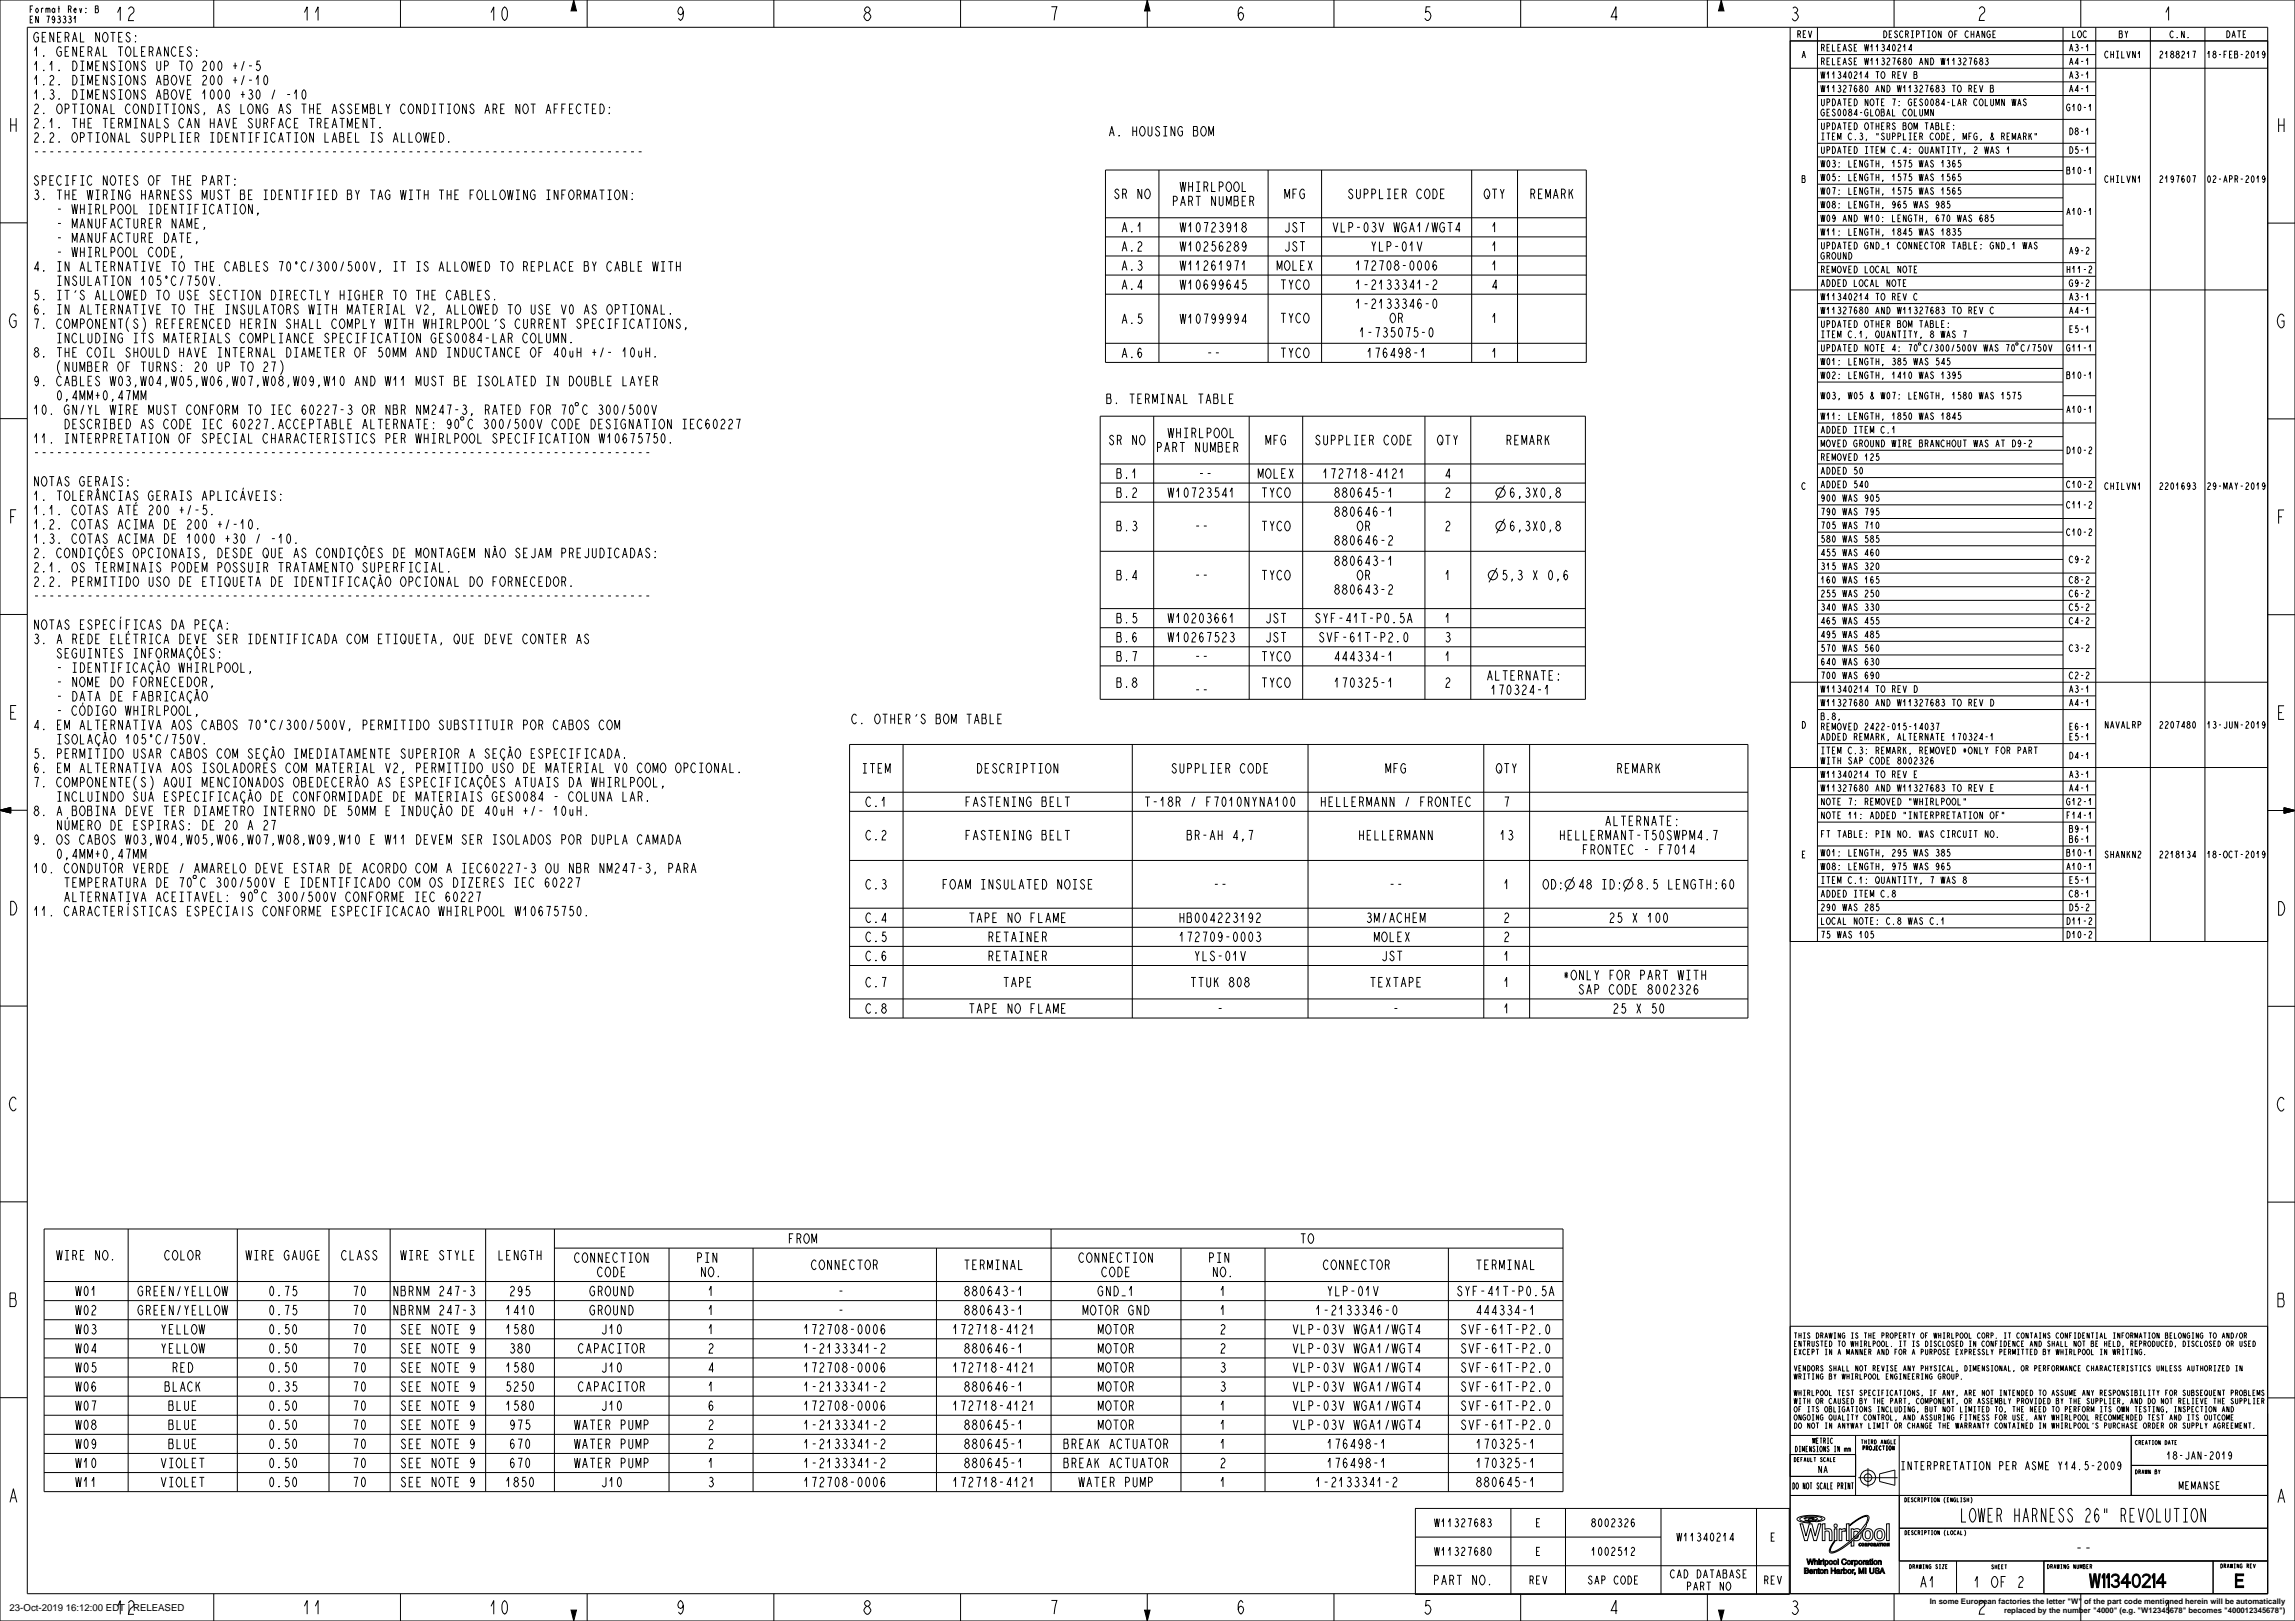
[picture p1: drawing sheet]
<svg xmlns="http://www.w3.org/2000/svg" width="841mm" height="594mm" viewBox="0 0 841 594" stroke-linecap="round" stroke-linejoin="round" font-family="sans-serif">
<defs><g id="words">
<g font-size="6.5">
<text x="42.1" y="7.6">12</text>
<text x="110.6" y="7.5">11</text>
<text x="178.9" y="7.5">10</text>
<text x="247.4" y="7.5">9</text>
<text x="315.8" y="7.5">8</text>
<text x="384.3" y="7.5">7</text>
<text x="452.7" y="7.5">6</text>
<text x="521.1" y="7.5">5</text>
<text x="589.4" y="7.5">4</text>
<text x="655.7" y="7.6">3</text>
<text x="724.3" y="7.5">2</text>
<text x="792.7" y="7.5">1</text>
<text x="2.9" y="48.3">H</text>
<text x="834" y="48.4">H</text>
<text x="2.9" y="120">G</text>
<text x="834" y="120.1">G</text>
<text x="2.9" y="191.8">F</text>
<text x="834" y="191.9">F</text>
<text x="2.9" y="263.5">E</text>
<text x="834" y="263.6">E</text>
<text x="2.9" y="335.3">D</text>
<text x="834" y="335.4">D</text>
<text x="2.9" y="407">C</text>
<text x="834" y="407.1">C</text>
<text x="2.9" y="478.8">B</text>
<text x="834" y="478.9">B</text>
<text x="2.9" y="550.5">A</text>
<text x="834" y="550.6">A</text>
<text x="719.1" y="557.8">LOWER HARNESS 26&quot; REVOLUTION</text>
<text x="760.3" y="569.8">--</text>
<text x="762.5" y="581.8">W11340214</text>
<text x="819.1" y="581.8">E</text>
<text x="42.1" y="591.6">12</text>
<text x="110.6" y="591.5">11</text>
<text x="178.9" y="591.5">10</text>
<text x="247.4" y="591.5">9</text>
<text x="315.8" y="591.5">8</text>
<text x="384.3" y="591.5">7</text>
<text x="452.7" y="591.5">6</text>
<text x="521.1" y="591.5">5</text>
<text x="589.4" y="591.5">4</text>
<text x="655.7" y="591.6">3</text>
<text x="724.3" y="591.5">2</text>
<text x="792.7" y="591.5">1</text>
</g>
<g font-size="5.2">
<text x="703.3" y="581.7">A1</text>
<text x="722.9" y="581.7">1 OF 2</text>
</g>
<g font-size="4.6">
<text x="12" y="15.4">GENERAL NOTES:</text>
<text x="12" y="20.6">1. GENERAL TOLERANCES:</text>
<text x="12" y="25.9">1.1. DIMENSIONS UP TO 200 +/-5</text>
<text x="12" y="31.1">1.2. DIMENSIONS ABOVE 200 +/-10</text>
<text x="12" y="36.4">1.3. DIMENSIONS ABOVE 1000 +30 / -10</text>
<text x="12" y="41.6">2. OPTIONAL CONDITIONS, AS LONG AS THE ASSEMBLY CONDITIONS ARE NOT AFFECTED:</text>
<text x="12" y="46.9">2.1. THE TERMINALS CAN HAVE SURFACE TREATMENT.</text>
<text x="12" y="52.1">2.2. OPTIONAL SUPPLIER IDENTIFICATION LABEL IS ALLOWED.</text>
<text x="406" y="49.8">A. HOUSING BOM</text>
<text x="12" y="57.4">--------------------------------------------------------------------------------</text>
<text x="12" y="67.9">SPECIFIC NOTES OF THE PART:</text>
<text x="432.4" y="70.2">WHIRLPOOL</text>
<text x="12" y="73.1">3. THE WIRING HARNESS MUST BE IDENTIFIED BY TAG WITH THE FOLLOWING INFORMATION:</text>
<text x="408.1" y="72.8">SR NO</text>
<text x="429.7" y="75.4">PART NUMBER</text>
<text x="470.4" y="72.8">MFG</text>
<text x="494.1" y="72.8">SUPPLIER CODE</text>
<text x="543.6" y="72.8">QTY</text>
<text x="560.5" y="72.8">REMARK</text>
<text x="20.2" y="78.4">- WHIRLPOOL IDENTIFICATION,</text>
<text x="20.2" y="83.6">- MANUFACTURER NAME,</text>
<text x="20.2" y="88.9">- MANUFACTURE DATE,</text>
<text x="410.8" y="85.1">A.1</text>
<text x="432.4" y="85.1">W10723918</text>
<text x="470.4" y="85.1">JST</text>
<text x="488.4" y="85.1">VLP-03V WGA1/WGT4</text>
<text x="546.3" y="85.1">1</text>
<text x="20.2" y="94.1">- WHIRLPOOL CODE,</text>
<text x="410.8" y="92.1">A.2</text>
<text x="432.4" y="92.1">W10256289</text>
<text x="470.4" y="92.1">JST</text>
<text x="502.2" y="92.1">YLP-01V</text>
<text x="546.3" y="92.1">1</text>
<text x="12" y="99.4">4. IN ALTERNATIVE TO THE CABLES 70°C/300/500V, IT IS ALLOWED TO REPLACE BY</text>
<text x="222" y="99.4">CABLE WITH</text>
<text x="410.8" y="99.1">A.3</text>
<text x="432.4" y="99.1">W11261971</text>
<text x="467.7" y="99.1">MOLEX</text>
<text x="496.8" y="99.1">172708-0006</text>
<text x="546.3" y="99.1">1</text>
<text x="20.2" y="104.6">INSULATION 105°C/750V.</text>
<text x="410.8" y="106.1">A.4</text>
<text x="432.4" y="106.1">W10699645</text>
<text x="469" y="106.1">TYCO</text>
<text x="496.8" y="106.1">1-2133341-2</text>
<text x="546.3" y="106.1">4</text>
<text x="12" y="109.9">5. IT'S ALLOWED TO USE SECTION DIRECTLY HIGHER TO THE CABLES.</text>
<text x="496.8" y="113.1">1-2133346-0</text>
<text x="12" y="115.1">6. IN ALTERNATIVE TO THE INSULATORS WITH MATERIAL V2, ALLOWED TO USE V0 AS</text>
<text x="222" y="115.1">OPTIONAL.</text>
<text x="410.8" y="118.6">A.5</text>
<text x="432.4" y="118.6">W10799994</text>
<text x="469" y="118.3">TYCO</text>
<text x="509.1" y="118.3">OR</text>
<text x="546.3" y="118.3">1</text>
<text x="12" y="120.4">7. COMPONENT(S) REFERENCED HERIN SHALL COMPLY WITH WHIRLPOOL'S CURRENT</text>
<text x="20.2" y="125.6">INCLUDING ITS MATERIALS COMPLIANCE SPECIFICATION GES0084-LAR COLUMN.</text>
<text x="210.8" y="120.4">SPECIFICATIONS,</text>
<text x="498.1" y="123.6">1-735075-0</text>
<text x="12" y="130.9">8. THE COIL SHOULD HAVE INTERNAL DIAMETER OF 50MM AND INDUCTANCE OF 40uH +/-</text>
<text x="227.6" y="130.9">10uH.</text>
<text x="410.8" y="131.1">A.6</text>
<text x="442" y="131.1">--</text>
<text x="469" y="131.1">TYCO</text>
<text x="500.9" y="131.1">176498-1</text>
<text x="546.3" y="131.1">1</text>
<text x="20.2" y="136.1">(NUMBER OF TURNS: 20 UP TO 27)</text>
<text x="12" y="141.4">9. CABLES W03,W04,W05,W06,W07,W08,W09,W10 AND W11 MUST BE ISOLATED IN DOUBLE</text>
<text x="227.6" y="141.4">LAYER</text>
<text x="20.2" y="146.6">0,4MM+0,47MM</text>
<text x="405.1" y="147.9">B. TERMINAL TABLE</text>
<text x="428" y="160.4">WHIRLPOOL</text>
<text x="12" y="162.4">11. INTERPRETATION OF SPECIAL CHARACTERISTICS PER WHIRLPOOL SPECIFICATION</text>
<text x="12" y="167.6">--------------------------------------------------------------------------------</text>
<text x="219.2" y="162.4">W10675750.</text>
<text x="236" y="167.6">-</text>
<text x="406.1" y="163">SR NO</text>
<text x="423.9" y="165.6">PART NUMBER</text>
<text x="463.5" y="163">MFG</text>
<text x="482" y="163">SUPPLIER CODE</text>
<text x="526.5" y="163">QTY</text>
<text x="551.8" y="163">REMARK</text>
<text x="12" y="178.1">NOTAS GERAIS:</text>
<text x="408.9" y="175.3">B.1</text>
<text x="438.9" y="175.3">--</text>
<text x="460.7" y="175.3">MOLEX</text>
<text x="484.8" y="175.3">172718-4121</text>
<text x="529.2" y="175.3">4</text>
<text x="12" y="183.4">1. TOLERÂNCIAS GERAIS APLICÁVEIS:</text>
<text x="408.9" y="182.3">B.2</text>
<text x="428" y="182.3">W10723541</text>
<text x="462.1" y="182.3">TYCO</text>
<text x="488.8" y="182.3">880645-1</text>
<text x="529.2" y="182.3">2</text>
<text x="12" y="188.6">1.1. COTAS ATÉ 200 +/-5.</text>
<text x="488.8" y="189.3">880646-1</text>
<text x="12" y="193.9">1.2. COTAS ACIMA DE 200 +/-10.</text>
<text x="408.9" y="194.5">B.3</text>
<text x="437.5" y="194.5">--</text>
<text x="462.1" y="194.5">TYCO</text>
<text x="497" y="194.5">OR</text>
<text x="529.2" y="194.5">2</text>
<text x="553" y="194.5">6,3X0,8</text>
<text x="12" y="199.1">1.3. COTAS ACIMA DE 1000 +30 / -10.</text>
<text x="488.8" y="199.8">880646-2</text>
<text x="12" y="204.4">2. CONDIÇÕES OPCIONAIS, DESDE QUE AS CONDIÇÕES DE MONTAGEM NÃO SEJAM</text>
<text x="12" y="209.6">2.1. OS TERMINAIS PODEM POSSUIR TRATAMENTO SUPERFICIAL.</text>
<text x="205.2" y="204.4">PREJUDICADAS:</text>
<text x="488.8" y="207.3">880643-1</text>
<text x="12" y="214.9">2.2. PERMITIDO USO DE ETIQUETA DE IDENTIFICAÇÃO OPCIONAL DO FORNECEDOR.</text>
<text x="408.9" y="212.5">B.4</text>
<text x="437.5" y="212.5">--</text>
<text x="462.1" y="212.5">TYCO</text>
<text x="497" y="212.5">OR</text>
<text x="529.2" y="212.5">1</text>
<text x="550.3" y="212.5">5,3 X 0,6</text>
<text x="12" y="220.1">--------------------------------------------------------------------------------</text>
<text x="236" y="220.1">-</text>
<text x="488.8" y="217.8">880643-2</text>
<text x="12" y="230.6">NOTAS ESPECÍFICAS DA PEÇA:</text>
<text x="408.9" y="228.3">B.5</text>
<text x="428" y="228.3">W10203661</text>
<text x="463.5" y="228.3">JST</text>
<text x="482" y="228.3">SYF-41T-P0.5A</text>
<text x="529.2" y="228.3">1</text>
<text x="12" y="235.9">3. A REDE ELÉTRICA DEVE SER IDENTIFICADA COM ETIQUETA, QUE DEVE CONTER AS</text>
<text x="408.9" y="235.3">B.6</text>
<text x="428" y="235.3">W10267523</text>
<text x="463.5" y="235.3">JST</text>
<text x="483.4" y="235.3">SVF-61T-P2.0</text>
<text x="529.2" y="235.3">3</text>
<text x="20.2" y="241.1">SEGUINTES INFORMAÇÕES:</text>
<text x="408.9" y="242.3">B.7</text>
<text x="437.5" y="242.3">--</text>
<text x="462.1" y="242.3">TYCO</text>
<text x="488.8" y="242.3">444334-1</text>
<text x="529.2" y="242.3">1</text>
<text x="20.2" y="246.4">- IDENTIFICAÇÃO WHIRLPOOL,</text>
<text x="20.2" y="251.6">- NOME DO FORNECEDOR,</text>
<text x="408.9" y="251.9">B.8</text>
<text x="462.1" y="251.9">TYCO</text>
<text x="488.8" y="251.9">170325-1</text>
<text x="529.2" y="251.9">2</text>
<text x="545" y="249.3">ALTERNATE:</text>
<text x="20.2" y="256.9">- DATA DE FABRICAÇÃO</text>
<text x="437.5" y="254.5">--</text>
<text x="546.3" y="254.5">170324-1</text>
<text x="20.2" y="262.1">- CÓDIGO WHIRLPOOL,</text>
<text x="12" y="267.4">4. EM ALTERNATIVA AOS CABOS 70°C/300/500V, PERMITIDO SUBSTITUIR POR CABOS COM</text>
<text x="311.7" y="265.2">C. OTHER'S BOM TABLE</text>
<text x="20.2" y="272.6">ISOLAÇÃO 105°C/750V.</text>
<text x="12" y="277.9">5. PERMITIDO USAR CABOS COM SEÇÃO IMEDIATAMENTE SUPERIOR A SEÇÃO ESPECIFICADA.</text>
<text x="12" y="283.1">6. EM ALTERNATIVA AOS ISOLADORES COM MATERIAL V2, PERMITIDO USO DE MATERIAL V0</text>
<text x="233.2" y="283.1">COMO OPCIONAL.</text>
<text x="315.7" y="283.3">ITEM</text>
<text x="357.9" y="283.3">DESCRIPTION</text>
<text x="429.4" y="283.3">SUPPLIER CODE</text>
<text x="507.4" y="283.3">MFG</text>
<text x="548" y="283.3">QTY</text>
<text x="592.3" y="283.3">REMARK</text>
<text x="12" y="288.4">7. COMPONENTE(S) AQUI MENCIONADOS OBEDECERÃO AS ESPECIFICAÇÕES ATUAIS DA</text>
<text x="20.2" y="293.6">INCLUINDO SUA ESPECIFICAÇÃO DE CONFORMIDADE DE MATERIAIS GES0084 - COLUNA</text>
<text x="216.4" y="288.4">WHIRLPOOL,</text>
<text x="227.6" y="293.6">LAR.</text>
<text x="12" y="298.9">8. A BOBINA DEVE TER DIAMETRO INTERNO DE 50MM E INDUÇÃO DE 40uH +/- 10uH.</text>
<text x="317" y="295.6">C.1</text>
<text x="353.8" y="295.6">FASTENING BELT</text>
<text x="419.8" y="295.6">T-18R / F7010NYNA100</text>
<text x="484.2" y="295.6">HELLERMANN / FRONTEC</text>
<text x="550.8" y="295.6">7</text>
<text x="20.2" y="304.1">NÚMERO DE ESPIRAS: DE 20 A 27</text>
<text x="588.3" y="302.6">ALTERNATE:</text>
<text x="12" y="309.4">9. OS CABOS W03,W04,W05,W06,W07,W08,W09,W10 E W11 DEVEM SER ISOLADOS POR DUPLA</text>
<text x="233.2" y="309.4">CAMADA</text>
<text x="317" y="307.8">C.2</text>
<text x="353.8" y="307.8">FASTENING BELT</text>
<text x="434.8" y="307.8">BR-AH 4,7</text>
<text x="497.9" y="307.8">HELLERMANN</text>
<text x="549.4" y="307.8">13</text>
<text x="571.9" y="307.8">HELLERMANT-T50SWPM4.7</text>
<text x="20.2" y="314.6">0,4MM+0,47MM</text>
<text x="580.1" y="313.1">FRONTEC - F7014</text>
<text x="12" y="319.9">10. CONDUTOR VERDE / AMARELO DEVE ESTAR DE ACORDO COM A IEC60227-3 OU NBR</text>
<text x="219.2" y="319.9">NM247-3, PARA</text>
<text x="317" y="325.8">C.3</text>
<text x="345.6" y="325.8">FOAM INSULATED NOISE</text>
<text x="444.4" y="325.8">--</text>
<text x="508.8" y="325.8">--</text>
<text x="550.8" y="325.8">1</text>
<text x="12" y="335.6">11. CARACTERÍSTICAS ESPECIAlS CONFORME ESPECIFICACAO WHIRLPOOL W10675750.</text>
<text x="317" y="338.1">C.4</text>
<text x="355.2" y="338.1">TAPE NO FLAME</text>
<text x="432.1" y="338.1">HB004223192</text>
<text x="500.6" y="338.1">3M/ACHEM</text>
<text x="550.8" y="338.1">2</text>
<text x="589.6" y="338.1">25 X 100</text>
<text x="317" y="345.1">C.5</text>
<text x="362" y="345.1">RETAINER</text>
<text x="432.1" y="345.1">172709-0003</text>
<text x="503.3" y="345.1">MOLEX</text>
<text x="550.8" y="345.1">2</text>
<text x="317" y="352.1">C.6</text>
<text x="362" y="352.1">RETAINER</text>
<text x="437.6" y="352.1">YLS-01V</text>
<text x="506.1" y="352.1">JST</text>
<text x="550.8" y="352.1">1</text>
<text x="573.2" y="359.1">*ONLY FOR PART WITH</text>
<text x="317" y="361.7">C.7</text>
<text x="367.5" y="361.7">TAPE</text>
<text x="436.2" y="361.7">TTUK 808</text>
<text x="502" y="361.7">TEXTAPE</text>
<text x="550.8" y="361.7">1</text>
<text x="578.7" y="364.3">SAP CODE 8002326</text>
<text x="317" y="371.3">C.8</text>
<text x="355.2" y="371.3">TAPE NO FLAME</text>
<text x="445.8" y="371.3">-</text>
<text x="510.2" y="371.3">-</text>
<text x="550.8" y="371.3">1</text>
<text x="591" y="371.3">25 X 50</text>
<text x="288.7" y="455.6">FROM</text>
<text x="476.2" y="455.6">TO</text>
<text x="20.6" y="461.7">WIRE NO.</text>
<text x="60.1" y="461.7">COLOR</text>
<text x="90.1" y="461.7">WIRE GAUGE</text>
<text x="124.9" y="461.7">CLASS</text>
<text x="146.8" y="461.7">WIRE STYLE</text>
<text x="182.4" y="461.7">LENGTH</text>
<text x="210.5" y="462.6">CONNECTION</text>
<text x="218.7" y="467.9">CODE</text>
<text x="255.1" y="462.6">PIN</text>
<text x="256.5" y="467.9">NO.</text>
<text x="297.3" y="465.2">CONNECTOR</text>
<text x="353.2" y="465.2">TERMINAL</text>
<text x="395.3" y="462.6">CONNECTION</text>
<text x="403.5" y="467.9">CODE</text>
<text x="442.7" y="462.6">PIN</text>
<text x="444.1" y="467.9">NO.</text>
<text x="484.9" y="465.2">CONNECTOR</text>
<text x="540.8" y="465.2">TERMINAL</text>
<text x="27.5" y="474.9">W01</text>
<text x="50.6" y="474.9">GREEN/YELLOW</text>
<text x="98.3" y="474.9">0.75</text>
<text x="129" y="474.9">70</text>
<text x="144.1" y="474.9">NBRNM 247-3</text>
<text x="186.5" y="474.9">295</text>
<text x="216" y="474.9">GROUND</text>
<text x="259.2" y="474.9">1</text>
<text x="306.8" y="474.9">-</text>
<text x="353.2" y="474.9">880643-1</text>
<text x="402.1" y="474.9">GND_1</text>
<text x="446.8" y="474.9">1</text>
<text x="486.2" y="474.9">YLP-01V</text>
<text x="534" y="474.9">SYF-41T-P0.5A</text>
<text x="27.5" y="481.9">W02</text>
<text x="50.6" y="481.9">GREEN/YELLOW</text>
<text x="98.3" y="481.9">0.75</text>
<text x="129" y="481.9">70</text>
<text x="144.1" y="481.9">NBRNM 247-3</text>
<text x="185.1" y="481.9">1410</text>
<text x="216" y="481.9">GROUND</text>
<text x="259.2" y="481.9">1</text>
<text x="306.8" y="481.9">-</text>
<text x="353.2" y="481.9">880643-1</text>
<text x="396.7" y="481.9">MOTOR GND</text>
<text x="446.8" y="481.9">1</text>
<text x="482.2" y="481.9">1-2133346-0</text>
<text x="540.8" y="481.9">444334-1</text>
<text x="27.5" y="488.9">W03</text>
<text x="58.8" y="488.9">YELLOW</text>
<text x="98.3" y="488.9">0.50</text>
<text x="129" y="488.9">70</text>
<text x="146.8" y="488.9">SEE NOTE 9</text>
<text x="185.1" y="488.9">1580</text>
<text x="220.1" y="488.9">J10</text>
<text x="259.2" y="488.9">1</text>
<text x="294.6" y="488.9">172708-0006</text>
<text x="349.2" y="488.9">172718-4121</text>
<text x="402.1" y="488.9">MOTOR</text>
<text x="446.8" y="488.9">2</text>
<text x="473.8" y="488.9">VLP-03V WGA1</text>
<text x="507.1" y="488.9">/WGT4</text>
<text x="535.4" y="488.9">SVF-61T-P2.0</text>
<text x="27.5" y="495.9">W04</text>
<text x="58.8" y="495.9">YELLOW</text>
<text x="98.3" y="495.9">0.50</text>
<text x="129" y="495.9">70</text>
<text x="146.8" y="495.9">SEE NOTE 9</text>
<text x="186.5" y="495.9">380</text>
<text x="211.9" y="495.9">CAPACITOR</text>
<text x="259.2" y="495.9">2</text>
<text x="294.6" y="495.9">1-2133341-2</text>
<text x="353.2" y="495.9">880646-1</text>
<text x="402.1" y="495.9">MOTOR</text>
<text x="446.8" y="495.9">2</text>
<text x="473.8" y="495.9">VLP-03V WGA1</text>
<text x="507.1" y="495.9">/WGT4</text>
<text x="535.4" y="495.9">SVF-61T-P2.0</text>
<text x="27.5" y="502.9">W05</text>
<text x="62.9" y="502.9">RED</text>
<text x="98.3" y="502.9">0.50</text>
<text x="129" y="502.9">70</text>
<text x="146.8" y="502.9">SEE NOTE 9</text>
<text x="185.1" y="502.9">1580</text>
<text x="220.1" y="502.9">J10</text>
<text x="259.2" y="502.9">4</text>
<text x="294.6" y="502.9">172708-0006</text>
<text x="349.2" y="502.9">172718-4121</text>
<text x="402.1" y="502.9">MOTOR</text>
<text x="446.8" y="502.9">3</text>
<text x="473.8" y="502.9">VLP-03V WGA1</text>
<text x="507.1" y="502.9">/WGT4</text>
<text x="535.4" y="502.9">SVF-61T-P2.0</text>
<text x="27.5" y="509.9">W06</text>
<text x="60.1" y="509.9">BLACK</text>
<text x="98.3" y="509.9">0.35</text>
<text x="129" y="509.9">70</text>
<text x="146.8" y="509.9">SEE NOTE 9</text>
<text x="185.1" y="509.9">5250</text>
<text x="211.9" y="509.9">CAPACITOR</text>
<text x="259.2" y="509.9">1</text>
<text x="294.6" y="509.9">1-2133341-2</text>
<text x="353.2" y="509.9">880646-1</text>
<text x="402.1" y="509.9">MOTOR</text>
<text x="446.8" y="509.9">3</text>
<text x="473.8" y="509.9">VLP-03V WGA1</text>
<text x="507.1" y="509.9">/WGT4</text>
<text x="535.4" y="509.9">SVF-61T-P2.0</text>
<text x="27.5" y="516.9">W07</text>
<text x="61.5" y="516.9">BLUE</text>
<text x="98.3" y="516.9">0.50</text>
<text x="129" y="516.9">70</text>
<text x="146.8" y="516.9">SEE NOTE 9</text>
<text x="185.1" y="516.9">1580</text>
<text x="220.1" y="516.9">J10</text>
<text x="259.2" y="516.9">6</text>
<text x="294.6" y="516.9">172708-0006</text>
<text x="349.2" y="516.9">172718-4121</text>
<text x="402.1" y="516.9">MOTOR</text>
<text x="446.8" y="516.9">1</text>
<text x="473.8" y="516.9">VLP-03V WGA1</text>
<text x="507.1" y="516.9">/WGT4</text>
<text x="535.4" y="516.9">SVF-61T-P2.0</text>
<text x="27.5" y="523.9">W08</text>
<text x="61.5" y="523.9">BLUE</text>
<text x="98.3" y="523.9">0.50</text>
<text x="129" y="523.9">70</text>
<text x="146.8" y="523.9">SEE NOTE 9</text>
<text x="186.5" y="523.9">975</text>
<text x="210.5" y="523.9">WATER PUMP</text>
<text x="259.2" y="523.9">2</text>
<text x="294.6" y="523.9">1-2133341-2</text>
<text x="353.2" y="523.9">880645-1</text>
<text x="402.1" y="523.9">MOTOR</text>
<text x="446.8" y="523.9">1</text>
<text x="473.8" y="523.9">VLP-03V WGA1</text>
<text x="507.1" y="523.9">/WGT4</text>
<text x="535.4" y="523.9">SVF-61T-P2.0</text>
<text x="27.5" y="530.9">W09</text>
<text x="61.5" y="530.9">BLUE</text>
<text x="98.3" y="530.9">0.50</text>
<text x="129" y="530.9">70</text>
<text x="146.8" y="530.9">SEE NOTE 9</text>
<text x="186.5" y="530.9">670</text>
<text x="210.5" y="530.9">WATER PUMP</text>
<text x="259.2" y="530.9">2</text>
<text x="294.6" y="530.9">1-2133341-2</text>
<text x="353.2" y="530.9">880645-1</text>
<text x="389.9" y="530.9">BREAK ACTUATOR</text>
<text x="446.8" y="530.9">1</text>
<text x="486.2" y="530.9">176498-1</text>
<text x="540.8" y="530.9">170325-1</text>
<text x="27.5" y="537.9">W10</text>
<text x="58.8" y="537.9">VIOLET</text>
<text x="98.3" y="537.9">0.50</text>
<text x="129" y="537.9">70</text>
<text x="146.8" y="537.9">SEE NOTE 9</text>
<text x="186.5" y="537.9">670</text>
<text x="210.5" y="537.9">WATER PUMP</text>
<text x="259.2" y="537.9">1</text>
<text x="294.6" y="537.9">1-2133341-2</text>
<text x="353.2" y="537.9">880645-1</text>
<text x="389.9" y="537.9">BREAK ACTUATOR</text>
<text x="446.8" y="537.9">2</text>
<text x="486.2" y="537.9">176498-1</text>
<text x="540.8" y="537.9">170325-1</text>
<text x="27.5" y="544.9">W11</text>
<text x="58.8" y="544.9">VIOLET</text>
<text x="98.3" y="544.9">0.50</text>
<text x="129" y="544.9">70</text>
<text x="146.8" y="544.9">SEE NOTE 9</text>
<text x="185.1" y="544.9">1850</text>
<text x="220.1" y="544.9">J10</text>
<text x="259.2" y="544.9">3</text>
<text x="294.6" y="544.9">172708-0006</text>
<text x="349.2" y="544.9">172718-4121</text>
<text x="395.3" y="544.9">WATER PUMP</text>
<text x="446.8" y="544.9">1</text>
<text x="482.2" y="544.9">1-2133341-2</text>
<text x="540.8" y="544.9">880645-1</text>
<text x="525.3" y="580.8">PART NO.</text>
</g>
<g font-size="3.9">
<text x="696.2" y="538.6">INTERPRETATION PER ASME Y14.5-2009</text>
<text x="525.6" y="559.5">W11327683</text>
<text x="562.5" y="559.5">E</text>
<text x="583" y="559.5">8002326</text>
<text x="614.4" y="564.8">W11340214</text>
<text x="648.5" y="564.8">E</text>
<text x="525.6" y="570">W11327680</text>
<text x="562.5" y="570">E</text>
<text x="583" y="570">1002512</text>
<text x="560.2" y="580.5">REV</text>
<text x="581.8" y="580.5">SAP CODE</text>
<text x="612.1" y="578.3">CAD DATABASE</text>
<text x="646.2" y="580.5">REV</text>
<text x="618" y="582.8">PART NO</text>
</g>
<g font-size="3.6">
<text x="794" y="534.8">18-JAN-2019</text>
<text x="798.4" y="545.8">MEMANSE</text>
</g>
<text font-size="3.5" x="3.5" y="590.5">23-Oct-2019 16:12:00 EDT | RELEASED</text>
<g font-size="3.3">
<text x="10.6" y="4.7">Format Rev: B</text>
<text x="10.6" y="8.4">EN 793331</text>
<text x="658.3" y="13.8">REV</text>
<text x="689.8" y="13.8">DESCRIPTION OF CHANGE</text>
<text x="759.1" y="13.8">LOC</text>
<text x="776.2" y="13.8">BY</text>
<text x="794.9" y="13.8">C.N.</text>
<text x="815.5" y="13.8">DATE</text>
<text x="660" y="21.3">A</text>
<text x="667" y="18.8">RELEASE W11340214</text>
<text x="667" y="23.8">RELEASE W11327680 AND W11327683</text>
<text x="758.1" y="18.8">A3-1</text>
<text x="758.1" y="23.8">A4-1</text>
<text x="771.2" y="21.3">CHILVN1</text>
<text x="791.2" y="21.3">2188217</text>
<text x="808.8" y="21.3">18-FEB-2019</text>
<text x="667" y="28.8">W11340214</text>
<text x="687" y="28.8">TO REV B</text>
<text x="758.1" y="28.8">A3-1</text>
<text x="667" y="33.8">W11327680 AND W11327683 TO REV B</text>
<text x="758.1" y="33.8">A4-1</text>
<text x="667" y="38.8">UPDATED NOTE 7: GES0084-LAR COLUMN WAS</text>
<text x="757.1" y="40.6">G10-1</text>
<text x="667" y="42.5">GES0084-GLOBAL COLUMN</text>
<text x="667" y="47.5">UPDATED OTHERS BOM TABLE:</text>
<text x="667" y="51.3">ITEM C.3, &quot;SUPPLIER CODE, MFG, &amp; REMARK&quot;</text>
<text x="758.1" y="49.4">D8-1</text>
<text x="667" y="56.3">UPDATED ITEM C.4: QUANTITY, 2 WAS 1</text>
<text x="758.1" y="56.3">D5-1</text>
<text x="667" y="61.3">W03: LENGTH, 1575 WAS 1365</text>
<text x="757.1" y="63.8">B10-1</text>
<text x="660" y="66.9">B</text>
<text x="667" y="66.3">W05: LENGTH, 1575 WAS 1565</text>
<text x="667" y="71.3">W07: LENGTH, 1575 WAS 1565</text>
<text x="771.2" y="66.9">CHILVN1</text>
<text x="791.2" y="66.9">2197607</text>
<text x="808.8" y="66.9">02-APR-2019</text>
<text x="667" y="76.3">W08: LENGTH, 965 WAS 985</text>
<text x="667" y="81.3">W09 AND W10: LENGTH, 670 WAS 685</text>
<text x="757.1" y="78.8">A10-1</text>
<text x="667" y="86.3">W11: LENGTH, 1845 WAS 1835</text>
<text x="667" y="91.3">UPDATED GND_1 CONNECTOR TABLE: GND_1 WAS</text>
<text x="667" y="95">GROUND</text>
<text x="758.1" y="93.1">A9-2</text>
<text x="667" y="100">REMOVED LOCAL NOTE</text>
<text x="757.1" y="100">H11-2</text>
<text x="667" y="105">ADDED LOCAL NOTE</text>
<text x="758.1" y="105">G9-2</text>
<text x="667" y="110">W11340214</text>
<text x="687" y="110">TO REV C</text>
<text x="758.1" y="110">A3-1</text>
<text x="667" y="115">W11327680 AND W11327683 TO REV C</text>
<text x="758.1" y="115">A4-1</text>
<text x="667" y="120">UPDATED OTHER BOM TABLE:</text>
<text x="667" y="123.8">ITEM C.1, QUANTITY, 8 WAS 7</text>
<text x="758.1" y="121.9">E5-1</text>
<text x="757.1" y="128.8">G11-1</text>
<text x="667" y="133.8">W01: LENGTH, 385 WAS 545</text>
<text x="667" y="138.8">W02: LENGTH, 1410 WAS 1395</text>
<text x="757.1" y="138.8">B10-1</text>
<text x="667" y="146.3">W03, W05 &amp; W07: LENGTH, 1580 WAS 1575</text>
<text x="667" y="153.8">W11: LENGTH, 1850 WAS 1845</text>
<text x="757.1" y="151.3">A10-1</text>
<text x="667" y="158.8">ADDED ITEM C.1</text>
<text x="667" y="163.8">MOVED GROUND WIRE BRANCHOUT WAS AT D9-2</text>
<text x="757.1" y="166.3">D10-2</text>
<text x="667" y="168.8">REMOVED 125</text>
<text x="667" y="173.8">ADDED 50</text>
<text x="660" y="179.4">C</text>
<text x="667" y="178.8">ADDED 540</text>
<text x="757.1" y="178.8">C10-2</text>
<text x="771.2" y="179.4">CHILVN1</text>
<text x="791.2" y="179.4">2201693</text>
<text x="808.8" y="179.4">29-MAY-2019</text>
<text x="667" y="183.8">900 WAS 905</text>
<text x="667" y="188.8">790 WAS 795</text>
<text x="757.1" y="186.3">C11-2</text>
<text x="667" y="193.8">705 WAS 710</text>
<text x="757.1" y="196.3">C10-2</text>
<text x="667" y="198.8">580 WAS 585</text>
<text x="667" y="203.8">455 WAS 460</text>
<text x="667" y="208.8">315 WAS 320</text>
<text x="758.1" y="206.3">C9-2</text>
<text x="667" y="213.8">160 WAS 165</text>
<text x="758.1" y="213.8">C8-2</text>
<text x="667" y="218.8">255 WAS 250</text>
<text x="758.1" y="218.8">C6-2</text>
<text x="667" y="223.8">340 WAS 330</text>
<text x="758.1" y="223.8">C5-2</text>
<text x="667" y="228.8">465 WAS 455</text>
<text x="667" y="233.8">495 WAS 485</text>
<text x="758.1" y="228.8">C4-2</text>
<text x="667" y="238.8">570 WAS 560</text>
<text x="758.1" y="238.8">C3-2</text>
<text x="667" y="243.8">640 WAS 630</text>
<text x="667" y="248.8">700 WAS 690</text>
<text x="758.1" y="248.8">C2-2</text>
<text x="667" y="253.8">W11340214</text>
<text x="687" y="253.8">TO REV D</text>
<text x="758.1" y="253.8">A3-1</text>
<text x="667" y="258.8">W11327680 AND W11327683 TO REV D</text>
<text x="667" y="263.8">B.8,</text>
<text x="758.1" y="258.8">A4-1</text>
<text x="660" y="266.9">D</text>
<text x="667" y="267.5">REMOVED 2422-015-14037</text>
<text x="758.1" y="267.5">E6-1</text>
<text x="771.2" y="266.9">NAVALRP</text>
<text x="791.2" y="266.9">2207480</text>
<text x="808.8" y="266.9">13-JUN-2019</text>
<text x="667" y="271.3">ADDED REMARK, ALTERNATE 170324-1</text>
<text x="758.1" y="271.3">E5-1</text>
<text x="667" y="276.3">ITEM C.3: REMARK, REMOVED *ONLY FOR PART</text>
<text x="667" y="280">WITH SAP CODE 8002326</text>
<text x="758.1" y="278.1">D4-1</text>
<text x="667" y="285">W11340214</text>
<text x="687" y="285">TO REV E</text>
<text x="758.1" y="285">A3-1</text>
<text x="667" y="290">W11327680 AND W11327683 TO REV E</text>
<text x="758.1" y="290">A4-1</text>
<text x="667" y="295">NOTE 7: REMOVED &quot;WHIRLPOOL&quot;</text>
<text x="757.1" y="295">G12-1</text>
<text x="667" y="300">NOTE 11: ADDED &quot;INTERPRETATION OF&quot;</text>
<text x="757.1" y="300">F14-1</text>
<text x="758.1" y="305">B9-1</text>
<text x="667" y="306.9">FT TABLE: PIN NO. WAS CIRCUIT NO.</text>
<text x="758.1" y="308.8">B6-1</text>
<text x="660" y="314.4">E</text>
<text x="667" y="313.8">W01: LENGTH, 295 WAS 385</text>
<text x="757.1" y="313.8">B10-1</text>
<text x="771.2" y="314.4">SHANKN2</text>
<text x="791.2" y="314.4">2218134</text>
<text x="808.8" y="314.4">18-OCT-2019</text>
<text x="667" y="318.8">W08: LENGTH, 975 WAS 965</text>
<text x="667" y="323.8">ITEM C.1: QUANTITY, 7 WAS 8</text>
<text x="757.1" y="318.8">A10-1</text>
<text x="758.1" y="323.8">E5-1</text>
<text x="667" y="328.8">ADDED ITEM C.8</text>
<text x="758.1" y="328.8">C8-1</text>
<text x="667" y="333.8">290 WAS 285</text>
<text x="758.1" y="333.8">D5-2</text>
<text x="667" y="338.8">LOCAL NOTE: C.8 WAS C.1</text>
<text x="757.1" y="338.8">D11-2</text>
<text x="667" y="343.8">75 WAS 105</text>
<text x="757.1" y="343.8">D10-2</text>
<text x="666" y="539.8">NA</text>
</g>
<text font-size="3" x="656.7" y="545.7">DO NOT SCALE PRINT</text>
<g font-size="2.8">
<text x="707.1" y="587.7">In some European factories the letter &quot;W&quot; of the part code mentioned herein will be automatically</text>
<text x="734.4" y="591.2">replaced by the number &quot;4000&quot; (e.g. &quot;W12345678&quot; becomes &quot;400012345678&quot;)</text>
</g>
<g font-size="2.6">
<text x="657.2" y="490.4">THIS DRAWING IS THE PROPERTY OF WHIRLPOOL CORP. IT CONTAINS CONFIDENTIAL</text>
<text x="774" y="490.4">INFORMATION BELONGING TO AND/OR</text>
<text x="657.2" y="493.4">ENTRUSTED TO WHIRLPOOL. IT IS DISCLOSED IN CONFIDENCE AND SHALL NOT BE HELD,</text>
<text x="657.2" y="496.4">EXCEPT IN A MANNER AND FOR A PURPOSE EXPRESSLY PERMITTED BY WHIRLPOOL IN</text>
<text x="774" y="496.4">WRITING.</text>
<text x="780.4" y="493.4">REPRODUCED, DISCLOSED OR USED</text>
<text x="657.2" y="502.4">VENDORS SHALL NOT REVISE ANY PHYSICAL, DIMENSIONAL, OR PERFORMANCE</text>
<text x="764.4" y="502.4">CHARACTERISTICS UNLESS AUTHORIZED IN</text>
<text x="657.2" y="505.4">WRITING BY WHIRLPOOL ENGINEERING GROUP.</text>
<text x="657.2" y="511.4">WHIRLPOOL TEST SPECIFICATIONS, IF ANY, ARE NOT INTENDED TO ASSUME ANY</text>
<text x="657.2" y="514.4">WITH OR CAUSED BY THE PART, COMPONENT, OR ASSEMBLY PROVIDED BY THE SUPPLIER,</text>
<text x="769.2" y="511.4">RESPONSIBILITY FOR SUBSEQUENT PROBLEMS</text>
<text x="780.4" y="514.4">AND DO NOT RELIEVE THE SUPPLIER</text>
<text x="657.2" y="517.4">OF ITS OBLIGATIONS INCLUDING, BUT NOT LIMITED TO, THE NEED TO PERFORM ITS OWN</text>
<text x="657.2" y="520.4">ONGOING QUALITY CONTROL, AND ASSURING FITNESS FOR USE. ANY WHIRLPOOL</text>
<text x="767.6" y="520.4">RECOMMENDED TEST AND ITS OUTCOME</text>
<text x="782" y="517.4">TESTING, INSPECTION AND</text>
<text x="657.2" y="523.4">DO NOT IN ANYWAY LIMIT OR CHANGE THE WARRANTY CONTAINED IN WHIRLPOOL'S PURCHASE</text>
<text x="785.2" y="523.4">ORDER OR SUPPLY AGREEMENT.</text>
<text x="657.6" y="532">DIMENSIONS IN mm</text>
<text x="664.1" y="529">METRIC</text>
</g>
<g font-size="2">
<text x="681.8" y="529.1">THIRD ANGLE</text>
<text x="682.4" y="531.4">PROJECTION</text>
<text x="782.3" y="529.4">CREATION DATE</text>
<text x="657.2" y="535.6">DEFAULT SCALE</text>
<text x="782.3" y="540.1">DRAWN BY</text>
<text x="697.7" y="550.3">DESCRIPTION (ENGLISH)</text>
<text x="697.8" y="562.4">DESCRIPTION (LOCAL)</text>
<text x="699.5" y="574.8">DRAWING SIZE</text>
<text x="729.6" y="574.9">SHEET</text>
<text x="750" y="574.8">DRAWING NUMBER</text>
<text x="813.5" y="574.6">DRAWING REV</text>
</g>
</g></defs>
<g fill="none" stroke="#000" stroke-width=".37">
<path d="M210.3 0l1 4h-2zM630.8 0l1 4h-2zM0 0h841v594h-841zM78.3 0v10M146.7 0v10M215.2 0v10M283.6 0v10M352 0v10M420.4 0v10M420.4 0l1 4h-2zM488.8 0v10M557.2 0v10"/>
<path d="M625.7 0v10M655.9 15h175.2M656 10v574M666 10v335M694.1 0v10M756 10v335M762.5 0v10M768 10v335M788 10v335M808 10v335M95.3 22.4h-1.1l-.1 1.4 .3-.2a1.17 1.17 0 0 1 1.1 1.1 1.17 1.17 0 0 1-1.1 1.2l-.5-.6M97 27.9l.4-.3a2.37 2.37 0 0 1 0 3.5 2.48 2.48 0 0 1-.4-3.2z"/>
<path d="M111 33.2l.4-.3a2.37 2.37 0 0 1 0 3.5 2.47 2.47 0 0 1-.4-3.2zM219.9 38.1a1.75 1.75 0 0 1 1.5 1.1 1.75 1.75 0 0 1-.3 1.9l-.5 .5h-.7zM223.2 39.3l.2 .3zM656 25h175M666 20h102M666 30h102M666 35h102M727.6 21.5l.3-.2 .5 .2 .1 .4-.4 .4a.68 .68 0 0 1 .5 .9 .68 .68 0 0 1-1 .3l-.1-.2M729.4 31.3l1 .2 .1 1.8-.3 .5h-.8zM742.5 36.7l-.4-.4-.6 .4 1 1.2-.1 .6-.5 .3-.5-.7M139.2 46.6l.2 .3zM164.4 51.8l.2 .3z"/>
<path d="M223.2 41.3l.2 .3zM231.3 55.6h1M234.1 55.6h1M666 43.8h102M666 52.5h102M666 57.5h102M718.5 58.8h-.8l-.1 1 .3-.2a.84 .84 0 0 1 .7 .8 .84 .84 0 0 1-.7 .9l-.4-.5M745.8 48.8v.8M746.2 48.8v.8M94.6 78.4l-.2-.3 .2 .3-.4 .6M229.7 69.6v3.5l-1.4-3.5v3.5M231.6 72.8l.2 .3z"/>
<path d="M231.6 70.8l.2 .3zM405.1 62.3h176.2v70.5h-176.2zM405.1 79.8h176.2M424.7 62.3v70.5M464.7 62.3v70.5M484.3 62.3v70.5M539.3 62.3v70.5M556.1 62.3v70.5M666 62.5h90M666 67.5h102M666 72.5h90M666 77.5h90"/>
<path d="M714.5 73.8h-.7l-.2 1 .3-.2a.84 .84 0 0 1 .7 .8 .84 .84 0 0 1-.7 .9l-.4-.5M718.5 63.8h-.8l-.1 1 .3-.2a.84 .84 0 0 1 .7 .8 .84 .84 0 0 1-.7 .9l-.4-.5M718.5 68.8h-.8l-.1 1 .3-.2a.84 .84 0 0 1 .7 .8 .84 .84 0 0 1-.7 .9l-.4-.5M730.5 78.8h-.7l-.2 1 .3-.2a.84 .84 0 0 1 .7 .8 .84 .84 0 0 1-.7 .9l-.4-.5M-.1 81.7h10M214.1 95.9h1.2l.2 .3-.2 1.1 .4 .6v.9l-.4 .6h-1.2zM217.1 95.9l.7 1.7v1.8M218.5 95.9l-.7 1.7M405.1 86.8h176.2M405.1 93.8h176.2M666 82.5h90M666 87.5h102"/>
<path d="M666 96.3h102M718.5 83.8h-.8l-.1 1 .3-.2a.84 .84 0 0 1 .7 .8 .84 .84 0 0 1-.7 .9l-.4-.5M746.5 89.2l-.4-.4-.6 .4 1 1.2-.1 .6-.5 .3-.5-.7M831 81.8h10M179.3 107l-.5-.6a.8 .8 0 0 0-.9 .9l.5 .5a1.03 1.03 0 0 1 .9 1.1 1.03 1.03 0 0 1-.9 1l-.7-.9M181.2 109.6l.2 .3zM204.5 116.9v3.5l-1.4-3.5v3.5M206.6 116.9v3.5M214.1 115.1l.9-3.5 .9 3.5M214.5 114h1M218.5 112.2l-.5-.6a.8 .8 0 0 0-.9 .9l.5 .6a1.03 1.03 0 0 1 .9 1 1.03 1.03 0 0 1-.9 1l-.7-.8M405.1 100.8h176.2"/>
<path d="M405.1 107.8h176.2M656 106.3h175M666 101.3h102M666 111.3h102M666 116.3h102M730.5 112.9l-.4-.4a1.33 1.33 0 0 0-.9 1.3 1.33 1.33 0 0 0 .9 1.2l.4-.4M102.8 132.1a4.2 4.2 0 0 1 0 5.2M207.3 122.1v3.5l-1.4-3.5v3.5M209.2 125.3l.2 .3zM219.9 137.9v3.5h1.4M221.1 127.4l-1 3.5M222.7 139.6h.9"/>
<path d="M222.9 129.1h1M224.1 137.9h-1.4v3.5h1.4M405.1 125.8h176.2M666 125h102M666 130h102M666 135h90M667.5 126.3v2l.4 .5 .6-.5v-2M669.5 127.5h.6l.4-.4-.4-.8h-.6v2.5M671.5 126.3a1.26 1.26 0 0 1 1.1 1.2 1.26 1.26 0 0 1-1.1 1.3zM673.4 128.8l.6-2.5 .6 2.5M673.6 127.9h.8M675.4 126.3h1.2"/>
<path d="M676 126.3v2.5M677.5 127.5h.6M678.5 126.3h-1v2.5h1M679.5 126.3a1.26 1.26 0 0 1 1.1 1.2 1.26 1.26 0 0 1-1.1 1.3zM684.5 126.3v2.5l-1-2.5v2.5M685.6 126.5l.3-.2a1.33 1.33 0 0 1 .8 1.2 1.33 1.33 0 0 1-.8 1.3l-.7-1.3zM687.4 126.3h1.2M688 126.3v2.5M689.5 127.5h.6M690.5 126.3h-1v2.5h1M694.6 128.1h-1.1l.9-1.8v2.5M695.9 128.5l.1 .3z"/>
<path d="M695.9 127.1l.1 .2zM699.5 126.3h1l-.5 2.5M701.8 126.5l.2-.2a1.69 1.69 0 0 1 0 2.5 1.77 1.77 0 0 1-.2-2.3zM703.2 125.6l.6 .2-.2 .7-.6-.2zM706.2 126.7l-.4-.4a1.33 1.33 0 0 0-.9 1.2 1.33 1.33 0 0 0 .9 1.3l.4-.5M708 126.3l-.7 2.5M709.3 126.5l.5-.2 .4 .4-.4 .6a.68 .68 0 0 1 .5 .9 .68 .68 0 0 1-1 .3l-.1-.2M709.5 127.3h.3M711.4 126.5l.3-.2a1.69 1.69 0 0 1 0 2.5 1.77 1.77 0 0 1-.3-2.3zM713.4 126.5l.3-.2a1.69 1.69 0 0 1 0 2.5 1.77 1.77 0 0 1-.3-2.3zM714.5 131.3h-.7l-.2 1 .3-.2a.84 .84 0 0 1 .7 .8 .84 .84 0 0 1-.7 .9l-.4-.5M716 126.3l-.7 2.5"/>
<path d="M718.2 126.3h-.8l-.1 1 .2-.2a.84 .84 0 0 1 .8 .8 .84 .84 0 0 1-.8 .9l-.3-.5M718.5 136.3h-.8l-.1 1 .3-.2a.84 .84 0 0 1 .7 .8 .84 .84 0 0 1-.7 .9l-.4-.5M719.4 126.5l.3-.2a1.69 1.69 0 0 1 0 2.5 1.77 1.77 0 0 1-.3-2.3zM719.5 121.3h1l-.5 2.5M721.4 126.5l.3-.2a1.69 1.69 0 0 1 0 2.5 1.77 1.77 0 0 1-.3-2.3zM723 126.3l.7 2.5 .6-2.5M726.9 126.3l.4 2.5 .4-2.5 .3 2.5 .4-2.5M729 128.8l.7-2.5 .6 2.5M729.3 127.9h.7M732.2 126.7l-.4-.4-.6 .4 1 1.2-.2 .6-.5 .3-.5-.7M735.2 126.3h1l-.5 2.5M737.4 126.5l.3-.2a1.69 1.69 0 0 1 0 2.5 1.77 1.77 0 0 1-.3-2.3z"/>
<path d="M738.9 125.6l.6 .2-.2 .7-.6-.2zM741.8 126.7l-.3-.4a1.33 1.33 0 0 0-.9 1.2 1.33 1.33 0 0 0 .9 1.3l.3-.5M743.7 126.3l-.7 2.5M744.8 126.3h1l-.5 2.5M747.8 126.3h-.7l-.1 1 .2-.2a.84 .84 0 0 1 .8 .8 .84 .84 0 0 1-.8 .9l-.4-.5M749.1 126.5l.2-.2a1.69 1.69 0 0 1 0 2.5 1.77 1.77 0 0 1-.2-2.3zM750.7 126.3l.6 2.5 .7-2.5M-.1 153.4h10M12.7 149.8l.7-1.4v3.5M15.8 148.7l.4-.3a2.37 2.37 0 0 1 0 3.5 2.48 2.48 0 0 1-.4-3.2zM18.8 151.6l.2 .3zM23.9 153.6a1.75 1.75 0 0 1 1.5 1.1 1.75 1.75 0 0 1-.3 1.9l-.5 .5h-.7z"/>
<path d="M25.3 149l-.5-.6a1.86 1.86 0 0 0-1.3 1.7 1.86 1.86 0 0 0 1.3 1.8l.5-.6v-1.2h-.7M26.7 155.4h.9M28.1 148.4v3.5l-1.4-3.5v3.5M28.1 153.6h-1.4v3.5h1.4M30.7 148.4l-1 3.5M30.9 154.2l-.5-.6a.8 .8 0 0 0-.9 .9l.5 .6a1.03 1.03 0 0 1 .9 1 1.03 1.03 0 0 1-.9 1l-.7-.8M32.3 148.4l.7 1.7v1.8M33.7 154.2l-.5-.6a1.86 1.86 0 0 0-1.3 1.8 1.86 1.86 0 0 0 1.3 1.7l.5-.5M33.7 148.4l-.7 1.7M35.1 148.4v3.5h1.4M35.1 155.4h.9l.5-.6v-.6l-.5-.6h-.9v3.5M36 155.4l.5 1.7"/>
<path d="M37.9 153.6h1.4M37.9 157.1h1.4M38.6 153.6v3.5M40.3 148.4l.6 3.5 .5-3.5 .5 3.5 .5-3.5M40.5 153.6h1.2l.2 .3-.2 1.2 .4 .6v.9l-.4 .5h-1.2zM40.5 155.1h1.2M43.5 151.9h1.4M43.5 155.4h.9M44.2 148.4v3.5M44.9 153.6h-1.4v3.5h1.4M46.3 150.1h.9l.5-.5v-.6l-.5-.6h-.9v3.5M46.3 153.6a1.75 1.75 0 0 1 1.5 1.1 1.75 1.75 0 0 1-.3 1.9l-.5 .5h-.7z"/>
<path d="M47.2 150.1l.5 1.8M49.1 150.1h.9M50.5 148.4h-1.4v3.5h1.4M51.7 157.1l.9-3.5 .9 3.5M52.1 156h1M54.5 151.9v-3.5l.9 2.9 .9-2.9v3.5M56.1 154.2l-.5-.6a.8 .8 0 0 0-.9 .9l.5 .6a1.03 1.03 0 0 1 .9 1 1.03 1.03 0 0 1-.9 1l-.7-.8M57.5 148.4v2.9l.5 .6h.4l.5-.6v-2.9M61.7 149l-.5-.6a.8 .8 0 0 0-.9 .9l.5 .5a1.03 1.03 0 0 1 .9 1.1 1.03 1.03 0 0 1-.9 1l-.7-.9M61.7 154.2l-.5-.6a1.86 1.86 0 0 0-1.3 1.8 1.86 1.86 0 0 0 1.3 1.7l.5-.5M62.9 148.4h1.8M63.3 153.9l.3-.3a1.86 1.86 0 0 1 1.2 1.8 1.86 1.86 0 0 1-1.2 1.7l-.3-.3a2.29 2.29 0 0 1 0-2.9z"/>
<path d="M63.8 148.4v3.5M65.9 153.6a1.75 1.75 0 0 1 1.5 1.1 1.75 1.75 0 0 1-.3 1.9l-.5 .5h-.7zM68.7 155.4h.9M70.1 149l-.5-.6a1.86 1.86 0 0 0-1.3 1.7 1.86 1.86 0 0 0 1.3 1.8l.5-.6M70.1 153.6h-1.4v3.5h1.4M71.7 148.7l.3-.3a1.86 1.86 0 0 1 1.2 1.7 1.86 1.86 0 0 1-1.2 1.8l-.3-.3a2.29 2.29 0 0 1 0-2.9zM74.3 153.6h1.4M74.3 157.1h1.4M75 153.6v3.5M75.7 148.4v3.5l-1.4-3.5v3.5M77.1 150.1h.9M77.1 155.4h.9"/>
<path d="M78.5 148.4h-1.4v3.5M78.5 153.6h-1.4v3.5h1.4M80.1 148.7l.3-.3a1.86 1.86 0 0 1 1.2 1.7 1.86 1.86 0 0 1-1.2 1.8l-.3-.3a2.29 2.29 0 0 1 0-2.9zM81.3 154.2l-.5-.6a1.86 1.86 0 0 0-1.3 1.8 1.86 1.86 0 0 0 1.3 1.7l.5-.5M82.7 150.1h.9l.5-.5v-.6l-.5-.6h-.9v3.5M83.6 150.1l.5 1.8M85.3 151.9v-3.5l.9 2.9 .9-2.9v3.5M86.7 154.2l-.5-.6a2.37 2.37 0 0 0 0 3.5 1.16 1.16 0 0 0 0-2l-.5 .3-.2 .6M88.6 153.9l.4-.3a2.37 2.37 0 0 1 0 3.5 2.48 2.48 0 0 1-.4-3.2zM90.9 148.4h1.8M91.1 154.2l.5-.6h.4l.5 .6a1.35 1.35 0 0 1-.9 1.5l-.5 1.4h1.4M91.8 148.4v3.5"/>
<path d="M93.9 154.2l.5-.6h.4l.5 .6a1.35 1.35 0 0 1-.9 1.5l-.5 1.4h1.4M94.1 148.7l.3-.3a1.86 1.86 0 0 1 1.2 1.7 1.86 1.86 0 0 1-1.2 1.8l-.3-.3a2.29 2.29 0 0 1 0-2.9zM96.7 153.6h1.4l-.7 3.5M99.5 151.9h1.4M99.5 148.4h1.4M100 156.8l.2 .3zM100.2 148.4v3.5M102.1 157.1l.9-3.5 .9 3.5M102.3 150.1h.9M102.5 156h1M103.7 148.4h-1.4v3.5h1.4M106.5 149l-.5-.6a1.86 1.86 0 0 0-1.3 1.7 1.86 1.86 0 0 0 1.3 1.8l.5-.6"/>
<path d="M106.5 154.2l-.5-.6a1.86 1.86 0 0 0-1.3 1.8 1.86 1.86 0 0 0 1.3 1.7l.5-.5M109.3 154.2l-.5-.6a1.86 1.86 0 0 0-1.3 1.8 1.86 1.86 0 0 0 1.3 1.7l.5-.5M110.7 155.4h.9M111.9 149l-.5-.6a2.37 2.37 0 0 0 0 3.5 1.16 1.16 0 0 0 0-2.1l-.5 .3-.2 .6M112.1 153.6h-1.4v3.5h1.4M113.5 155.4h.9l.5-.6v-.6l-.5-.6h-.9v3.5M113.8 148.7l.4-.3a2.37 2.37 0 0 1 0 3.5 2.48 2.48 0 0 1-.4-3.2zM116.1 153.6h1.8M116.3 149l.5-.6h.4l.5 .6a1.35 1.35 0 0 1-.9 1.4l-.5 1.5h1.4M117 153.6v3.5M118.9 157.1l.9-3.5 .9 3.5M119.1 149l.5-.6h.4l.5 .6a1.35 1.35 0 0 1-.9 1.4l-.5 1.5h1.4"/>
<path d="M119.3 156h1M121.7 153.6h1.2l.2 .3-.2 1.2 .4 .6v.9l-.4 .5h-1.2zM121.7 155.1h1.2M121.9 148.4h1.4l-.7 3.5M124.7 153.6v3.5h1.4M124.9 150.1h1M127.5 155.4h.9M127.7 148.7l.3-.3a.8 .8 0 0 1 .9 .9l-.5 .5a1.05 1.05 0 0 1 .7 1.2 1.05 1.05 0 0 1-1.1 .9l-.5-.6M128 149.8h.4M128.9 153.6h-1.4v3.5h1.4M132.9 157.1l.9-3.5 .9 3.5M133.3 148.7l.3-.3a1.86 1.86 0 0 1 1.2 1.7 1.86 1.86 0 0 1-1.2 1.8l-.3-.3a2.29 2.29 0 0 1 0-2.9z"/>
<path d="M133.3 156h1M135.9 150.1h.9l.5-.5v-.6l-.5-.6h-.9v3.5M135.9 153.6v3.5h1.4M136.8 150.1l.5 1.8M138.5 153.6h1.8M139.4 153.6v3.5M141.5 155.4h.9M142.9 148.4v3.5l-1.4-3.5v3.5M142.9 153.6h-1.4v3.5h1.4M144.1 148.4h1.2l.2 .3-.2 1.1 .4 .6v.9l-.4 .6h-1.2zM144.1 149.8h1.2M144.3 155.4h.9l.5-.6v-.6l-.5-.6h-.9v3.5"/>
<path d="M145.2 155.4l.5 1.7M147.1 150.1h.9l.5-.5v-.6l-.5-.6h-.9v3.5M148 150.1l.5 1.8M148.5 153.6v3.5l-1.4-3.5v3.5M149.7 157.1l.9-3.5 .9 3.5M150.1 156h1M152.5 153.6h1.8M153.4 153.6v3.5M154.1 148.4v3.5l-1.4-3.5v3.5M155.3 151.9v-3.5l.9 2.9 .9-2.9v3.5M155.5 155.4h.9M156.9 153.6h-1.4v3.5h1.4"/>
<path d="M158.3 149l.5-.6h.4l.5 .6a1.35 1.35 0 0 1-.9 1.4l-.5 1.5h1.4M158.8 156.8l.2 .3zM158.8 154.8l.2 .3zM162.7 151h-1.6l1.2-2.6v3.5M163.9 148.4h1.4l-.7 3.5M165.3 154.8l-.2 .6-.5 .3-.5-.3a1.37 1.37 0 0 1 .5-1.8 2.37 2.37 0 0 1 0 3.5l-.5-.5M166.9 150.1h1M167 153.9l.4-.3a2.37 2.37 0 0 1 0 3.5 2.48 2.48 0 0 1-.4-3.2zM169.1 152.8h.6l.2 .3v.5l-.2 .3h-.6l-.3-.3v-.5zM169.7 148.7l.3-.3a.8 .8 0 0 1 .9 .9l-.5 .5a1.05 1.05 0 0 1 .7 1.2 1.05 1.05 0 0 1-1.1 .9l-.5-.6M170 149.8h.4M173 151.9l-.2-.3 .2 .3-.4 .6"/>
<path d="M173.2 154.2l-.5-.6a1.86 1.86 0 0 0-1.2 1.8 1.86 1.86 0 0 0 1.2 1.7l.5-.5M177.6 153.9l.3-.3a.8 .8 0 0 1 .9 .9l-.5 .6a1.05 1.05 0 0 1 .7 1.2 1.05 1.05 0 0 1-1.1 .8l-.5-.5M177.9 150.1h.9l.5-.5v-.6l-.5-.6h-.9v3.5M177.9 155.1h.4M178.8 150.1l.5 1.8M180.5 151.9l.9-3.5 .9 3.5M180.6 153.9l.3-.3a2.37 2.37 0 0 1 0 3.5 2.48 2.48 0 0 1-.3-3.2zM180.9 150.7h1M183.3 148.4h1.8M183.4 153.9l.3-.3a2.37 2.37 0 0 1 0 3.5 2.48 2.48 0 0 1-.3-3.2zM184.2 148.4v3.5M186.3 150.1h.9"/>
<path d="M187 153.6l-1 3.5M187.7 148.4h-1.4v3.5h1.4M189.1 148.4a1.75 1.75 0 0 1 1.5 1.1 1.75 1.75 0 0 1-.3 1.8l-.5 .6h-.7zM190 153.6h-1l-.2 1.5 .3-.3a1.17 1.17 0 0 1 1.1 1.2 1.17 1.17 0 0 1-1.1 1.1l-.5-.5M191.8 153.9l.3-.3a2.37 2.37 0 0 1 0 3.5 2.48 2.48 0 0 1-.3-3.2zM194.6 153.9l.3-.3a2.37 2.37 0 0 1 0 3.5 2.47 2.47 0 0 1-.3-3.2zM194.7 150.1h.9M196.1 148.4h-1.4v3.5M196.8 153.6l.9 3.5 .9-3.5M197.7 148.7l.3-.3a1.86 1.86 0 0 1 1.2 1.7 1.86 1.86 0 0 1-1.2 1.8l-.3-.3a2.29 2.29 0 0 1 0-2.9zM200.3 150.1h.9l.5-.5v-.6l-.5-.6h-.9v3.5M201.2 150.1l.5 1.8"/>
<path d="M204 154.2l-.5-.6a1.86 1.86 0 0 0-1.2 1.8 1.86 1.86 0 0 0 1.2 1.7l.5-.5M205.6 153.9l.3-.3a1.86 1.86 0 0 1 1.3 1.8 1.86 1.86 0 0 1-1.3 1.7l-.3-.3a2.29 2.29 0 0 1 0-2.9zM205.9 148.4h1.4l-.7 3.5M208.2 153.6a1.75 1.75 0 0 1 1.5 1.1 1.75 1.75 0 0 1-.3 1.9l-.5 .5h-.7zM209 148.7l.4-.3a2.37 2.37 0 0 1 0 3.5 2.48 2.48 0 0 1-.4-3.2zM211 155.4h.9M211.1 147.5h.6l.2 .3v.6l-.2 .3h-.6l-.3-.3v-.6zM211.7 159.2l.3-.3a1.86 1.86 0 0 1 1.2 1.7 1.86 1.86 0 0 1-1.2 1.8l-.3-.3a2.29 2.29 0 0 1 0-2.9zM212.4 153.6h-1.4v3.5h1.4M215.2 149l-.5-.6a1.86 1.86 0 0 0-1.2 1.7 1.86 1.86 0 0 0 1.2 1.8l.5-.6M215.7 158.9v3.5l-1.4-3.5v3.5M216.6 153.6a1.75 1.75 0 0 1 1.5 1.1 1.75 1.75 0 0 1-.3 1.9l-.5 .5h-.7z"/>
<path d="M219.4 155.4h.9M219.6 148.7l.3-.3a.8 .8 0 0 1 .9 .9l-.5 .5a1.05 1.05 0 0 1 .7 1.2 1.05 1.05 0 0 1-1.1 .9l-.5-.6M219.9 149.8h.4M220.8 153.6h-1.4v3.5h1.4M222.6 148.7l.3-.3a2.37 2.37 0 0 1 0 3.5 2.48 2.48 0 0 1-.3-3.2zM223.6 154.2l-.5-.6a.8 .8 0 0 0-.9 .9l.5 .6a1.03 1.03 0 0 1 .9 1 1.03 1.03 0 0 1-.9 1l-.7-.8M225 153.6h1.4M225 157.1h1.4M225.4 148.7l.3-.3a2.37 2.37 0 0 1 0 3.5 2.48 2.48 0 0 1-.3-3.2zM225.7 153.6v3.5M229 148.4l-1 3.5M229.2 154.2l-.5-.6a1.86 1.86 0 0 0-1.2 1.8 1.86 1.86 0 0 0 1.2 1.7l.5-.5v-1.2h-.7"/>
<path d="M232 148.4h-1l-.2 1.4 .3-.2a1.17 1.17 0 0 1 1.1 1.1 1.17 1.17 0 0 1-1.1 1.2l-.5-.6M232 153.6v3.5l-1.4-3.5v3.5M233.2 157.1l.9-3.5 .9 3.5M233.6 156h1M233.8 148.7l.3-.3a2.37 2.37 0 0 1 0 3.5 2.48 2.48 0 0 1-.3-3.2zM236 153.6h1.8M236.6 148.7l.3-.3a2.37 2.37 0 0 1 0 3.5 2.48 2.48 0 0 1-.3-3.2zM236.9 153.6v3.5M238.8 148.4l.9 3.5 .9-3.5M239 153.6h1.4M239 157.1h1.4M239.7 153.6v3.5"/>
<path d="M242 153.9l.3-.3a1.86 1.86 0 0 1 1.3 1.8 1.86 1.86 0 0 1-1.3 1.7l-.3-.3a2.29 2.29 0 0 1 0-2.9zM246 153.6v3.5l-1.4-3.5v3.5M250.2 153.6h1.4M250.2 157.1h1.4M250.9 153.6v3.5M253 155.4h.9M254.4 153.6h-1.4v3.5h1.4M257.2 154.2l-.5-.6a1.86 1.86 0 0 0-1.2 1.8 1.86 1.86 0 0 0 1.2 1.7l.5-.5M259.8 154.2l-.5-.6a2.37 2.37 0 0 0 0 3.5 1.16 1.16 0 0 0 0-2l-.5 .3-.2 .6M261.8 153.9l.3-.3a2.37 2.37 0 0 1 0 3.5 2.48 2.48 0 0 1-.3-3.2zM264.2 154.2l.5-.6h.4l.5 .6a1.35 1.35 0 0 1-.9 1.5l-.5 1.4h1.4M267 154.2l.5-.6h.4l.5 .6a1.35 1.35 0 0 1-.9 1.5l-.5 1.4h1.4"/>
<path d="M269.8 153.6h1.4l-.7 3.5M403.2 152.5h177.8v103.8h-177.8zM422.8 152.5v103.8M457.8 152.5v103.8M477.4 152.5v103.8M522.2 152.5v103.8M539 152.5v103.8M666 140h90M666 150h90M666 155h102M718.5 151.3h-.8l-.1 1 .3-.2a.84 .84 0 0 1 .7 .8 .84 .84 0 0 1-.7 .9l-.4-.5M740.5 143.8h-.7l-.2 1 .3-.2a.84 .84 0 0 1 .7 .8 .84 .84 0 0 1-.7 .9l-.4-.5"/>
<path d="M756 145h12M831 153.5h10M231.3 165.9h1M234.1 165.9h1M403.2 170h177.8M403.2 177h177.8M551.3 177.9l-2.9 5.2M554.7 179.3l-.5-.5a2.37 2.37 0 0 0 0 3.5 1.16 1.16 0 0 0 0-2.1l-.5 .3-.2 .6M559.3 179.1l.3-.3a.8 .8 0 0 1 .9 .8l-.5 .6a1.05 1.05 0 0 1 .7 1.2 1.05 1.05 0 0 1-1.1 .9l-.5-.6M561.9 178.8l1.4 3.5M563.3 178.8l-1.4 3.5M565 179.1l.4-.3a2.37 2.37 0 0 1 0 3.5 2.48 2.48 0 0 1-.4-3.2z"/>
<path d="M666 160h90M666 165h90M666 170h90M666 175h102M743.5 161.7l.4-.4 .6 .4-1 2.1h1M94.4 193.6l.2 .3zM102.8 183.1l.2 .3zM102.8 181.1l.2 .2zM108.4 198.8l.2 .3zM403.2 184h177.8M551.3 190.1l-2.9 5.3M557 182.3l-.2-.3 .2 .3-.4 .5"/>
<path d="M559.6 180.2h.4M568.2 182.3l-.2-.3 .2 .3-.4 .5M570.5 180.5l.3-.3a.95 .95 0 0 1 1.1 1.1 .95 .95 0 0 1-1.4 .7l-.4-.6zM570.8 180.2l-.5-.6a.8 .8 0 0 1 .9-.8l.5 .5-.5 .9M666 180h102M666 185h90M666 190h102M666 195h90M164.4 209.3l.2 .3zM200.1 204.4v-3.5l.9 2.9 .9-2.9v3.5M205.9 213.1h.9l.5-.5v-.6l-.5-.6h-.9v3.5M206.8 213.1l.5 1.8"/>
<path d="M209.2 214.6l.2 .3zM231.3 218.4h1M234.1 218.4h1M403.2 202h177.8M548.5 208.1l-2.9 5.3M666 200h102M666 205h90M666 210h102M666 215h102M-.1 225.2h10M211.3 235.9l.9-3.5 .9 3.5M211.7 234.7h1"/>
<path d="M215.7 233l-.5-.6a.8 .8 0 0 0-.9 .9l.5 .5a1.03 1.03 0 0 1 .9 1.1 1.03 1.03 0 0 1-.9 1l-.7-.9M403.2 230h177.8M403.2 223h177.8M403.2 237h177.8M666 220h102M666 225h102M666 230h102M666 235h90M831 225.3h10M91.8 246.4l-.2-.3 .2 .3-.4 .6M403.2 244h177.8M656 250h175"/>
<path d="M666 240h90M666 245h102M666 255h102M729.5 256.3a1.26 1.26 0 0 1 1.1 1.2 1.26 1.26 0 0 1-1.1 1.3zM222.9 264.2l.3-.3a1.86 1.86 0 0 1 1.2 1.7 1.86 1.86 0 0 1-1.2 1.8l-.3-.3a2.29 2.29 0 0 1 0-2.9zM225.3 267.4v-3.5l.9 2.9 .9-2.9v3.5M225.3 277.9l.9-3.5 .9 3.5M225.3 279.6l.9 3.5 .9-3.5M225.7 276.7h1M228.6 279.9l.4-.3a2.37 2.37 0 0 1 0 3.5 2.48 2.48 0 0 1-.4-3.2zM228.8 277.6l.2 .3zM311.3 272.8h329.2v100.3h-329.2z"/>
<path d="M330.9 272.8v100.3M414.9 272.8v100.3M479.3 272.8v100.3M543.7 272.8v100.3M560.5 272.8v100.3M666 260h102M666 272.5h102M745.4 273.8h1.2M746 273.8v2.5M-.1 296.9h10M3.9 295.9v2l-3.9-1M3.9 295.9l-4 1"/>
<path d="M208.7 284.9a1.75 1.75 0 0 1 1.5 1.1 1.75 1.75 0 0 1-.3 1.8l-.5 .6h-.7zM211.3 288.4l.9-3.5 .9 3.5M211.5 297.1h1.4M211.7 287.2h1M212.9 295.4v3.5M214.8 298.6l.2 .3zM221.3 290.1v3.5l-1.4-3.5v3.5M222.5 293.6l.9-3.5 .9 3.5M222.9 292.5h1M311.3 290.3h329.2M311.3 297.3h329.2M656 281.3h175"/>
<path d="M666 286.3h102M666 291.3h102M666 296.3h102M730.5 287.5h-1v2.5h1M734.3 297.5v.8M831 297h10M837 296l4 1-4 1zM99.5 300.6h1.4l-.7 3.5M211.3 316.4h1.2l.2 .3-.2 1.1 .4 .6v.9l-.4 .6h-1.2zM214.3 318.1h.9l.5-.5v-.6l-.5-.6h-.9v3.5M215.2 318.1l.5 1.8M225.5 305.9v3.5h1.4"/>
<path d="M228.1 309.4l.9-3.5 .9 3.5M228.5 308.2h1M311.3 315.3h329.2M666 301.3h102M666 310h102M666 315h102M714.5 311.3h-.7l-.2 1 .3-.2a.84 .84 0 0 1 .7 .8 .84 .84 0 0 1-.7 .9l-.4-.5M714.5 316.3h-.7l-.2 1 .3-.2a.84 .84 0 0 1 .7 .8 .84 .84 0 0 1-.7 .9l-.4-.5M731.9 306.7l.1 .2zM23.7 330.4l.9-3.5 .9 3.5M24.1 329.2h1M24.6 321.6v3.5"/>
<path d="M26.7 326.9v3.5h1.4M26.7 323.4h.9M28.1 321.6h-1.4v3.5h1.4M29.3 325.1v-3.5l.9 3 .9-3v3.5M29.3 326.9h1.8M30.2 326.9v3.5M32.3 323.4h.9l.5-.6v-.6l-.5-.6h-.9v3.5M32.3 328.6h.9M33.7 326.9h-1.4v3.5h1.4M35.1 328.6h.9l.5-.5v-.6l-.5-.6h-.9v3.5M35.1 323.4h.9M36 328.6l.5 1.8"/>
<path d="M36.5 321.6h-1.4v3.5h1.4M37.9 323.4h.9l.5-.6v-.6l-.5-.6h-.9v3.5M38.8 323.4l.5 1.7M39.3 326.9v3.5l-1.4-3.5v3.5M40.5 325.1l.9-3.5 .9 3.5M40.5 330.4l.9-3.5 .9 3.5M40.9 324h1M40.9 329.2h1M43.3 326.9h1.8M44.2 321.6v3.5M44.2 326.9v3.5M46.3 321.6v3l.5 .5h.4l.5-.5v-3"/>
<path d="M46.3 326.9h1.4M46.3 330.4h1.4M47 326.9v3.5M48.9 326.9l.9 3.5 .9-3.5M49.1 323.4h.9l.5-.6v-.6l-.5-.6h-.9v3.5M50 323.4l.5 1.7M51.7 325.1l.9-3.5 .9 3.5M51.7 330.4l.9-3.5 .9 3.5M52.1 324h1M52.1 329.2h1M57.3 330.4l.9-3.5 .9 3.5M57.5 321.6a1.75 1.75 0 0 1 1.5 1.1 1.75 1.75 0 0 1-.3 1.9l-.5 .5h-.7z"/>
<path d="M57.7 329.2h1M60.3 323.4h.9M61.7 321.6h-1.4v3.5h1.4M61.7 327.5l-.5-.6a1.86 1.86 0 0 0-1.3 1.7 1.86 1.86 0 0 0 1.3 1.8l.5-.6M63.1 328.6h.9M64.5 326.9h-1.4v3.5h1.4M65.9 321.6h1.4l-.7 3.5M65.9 326.9h1.4M65.9 330.4h1.4M66.6 326.9v3.5M68.5 326.9h1.8M69 321.9l.4-.3a2.37 2.37 0 0 1 0 3.5 2.48 2.48 0 0 1-.4-3.2z"/>
<path d="M69.4 326.9v3.5M71.1 320.8h.6l.2 .3v.5l-.2 .3h-.6l-.3-.3v-.5zM71.3 330.4l.9-3.5 .9 3.5M71.7 329.2h1M74.1 326.9l.9 3.5 .9-3.5M75.2 322.2l-.5-.6a1.86 1.86 0 0 0-1.2 1.8 1.86 1.86 0 0 0 1.2 1.7l.5-.5M77.1 328.6h.9M78.5 326.9h-1.4v3.5h1.4M79.6 321.9l.3-.3a.8 .8 0 0 1 .9 .9l-.5 .6a1.05 1.05 0 0 1 .7 1.2 1.05 1.05 0 0 1-1.1 .8l-.5-.5M79.9 326.9v3.5h1.4M79.9 323.1h.4M82.6 321.9l.3-.3a2.37 2.37 0 0 1 0 3.5 2.48 2.48 0 0 1-.3-3.2z"/>
<path d="M83.2 330.1l.2 .3zM83.2 328.1l.2 .2zM85.4 321.9l.3-.3a2.37 2.37 0 0 1 0 3.5 2.48 2.48 0 0 1-.3-3.2zM89 321.6l-1 3.5M89.7 328.1l-.2 .5-.5 .3-.5-.3a1.37 1.37 0 0 1 .5-1.7 2.37 2.37 0 0 1 0 3.5l-.5-.6M91.4 327.2l.4-.3a2.37 2.37 0 0 1 0 3.5 2.48 2.48 0 0 1-.4-3.2zM92 321.6h-1l-.2 1.5 .3-.3a1.17 1.17 0 0 1 1.1 1.2 1.17 1.17 0 0 1-1.1 1.1l-.5-.5M93.2 326.3l.3-.3h.6l.2 .3v.6l-.2 .3h-.6l-.3-.3zM93.8 321.9l.3-.3a2.37 2.37 0 0 1 0 3.5 2.48 2.48 0 0 1-.3-3.2zM96.6 321.9l.3-.3a2.37 2.37 0 0 1 0 3.5 2.48 2.48 0 0 1-.3-3.2zM97.6 327.5l-.5-.6a1.86 1.86 0 0 0-1.2 1.7 1.86 1.86 0 0 0 1.2 1.8l.5-.6M98.8 321.6l.9 3.5 .9-3.5"/>
<path d="M102 327.2l.3-.3a.8 .8 0 0 1 .9 .9l-.5 .5a1.05 1.05 0 0 1 .7 1.2 1.05 1.05 0 0 1-1.1 .9l-.5-.6M102.3 328.3h.4M104.6 323.4h.9M105 327.2l.3-.3a2.37 2.37 0 0 1 0 3.5 2.48 2.48 0 0 1-.3-3.2zM106 321.6h-1.4v3.5h1.4M107.8 327.2l.3-.3a2.37 2.37 0 0 1 0 3.5 2.48 2.48 0 0 1-.3-3.2zM110.2 325.1h1.4M110.9 321.6v3.5M111.4 326.9l-1 3.5M113 321.6a1.75 1.75 0 0 1 1.5 1.1 1.75 1.75 0 0 1-.3 1.9l-.5 .5h-.7zM114.4 326.9h-1l-.2 1.4 .3-.2a1.17 1.17 0 0 1 1.1 1.1 1.17 1.17 0 0 1-1.1 1.2l-.5-.6M115.8 323.4h.9"/>
<path d="M116.2 327.2l.3-.3a2.37 2.37 0 0 1 0 3.5 2.48 2.48 0 0 1-.3-3.2zM117.2 321.6h-1.4v3.5h1.4M119 327.2l.3-.3a2.37 2.37 0 0 1 0 3.5 2.48 2.48 0 0 1-.3-3.2zM120 321.6v3.5l-1.4-3.5v3.5M121.2 326.9l.9 3.5 .9-3.5M122.1 321.6v3.5M124.2 325.1h1.4M124.9 321.6v3.5M127 323.4h.9M128.4 321.6h-1.4v3.5M128.4 327.5l-.5-.6a1.86 1.86 0 0 0-1.2 1.7 1.86 1.86 0 0 0 1.2 1.8l.5-.6M129.8 325.1h1.4"/>
<path d="M130 327.2l.3-.3a1.86 1.86 0 0 1 1.3 1.7 1.86 1.86 0 0 1-1.3 1.8l-.3-.3a2.29 2.29 0 0 1 0-2.9zM130.5 321.6v3.5M134 322.2l-.5-.6a1.86 1.86 0 0 0-1.2 1.8 1.86 1.86 0 0 0 1.2 1.7l.5-.5M134 326.9v3.5l-1.4-3.5v3.5M135.2 325.1l.9-3.5 .9 3.5M135.4 328.6h.9M135.6 324h1M136.8 326.9h-1.4v3.5M138.2 321.6a1.75 1.75 0 0 1 1.5 1.1 1.75 1.75 0 0 1-.3 1.9l-.5 .5h-.7zM138.4 327.2l.3-.3a1.86 1.86 0 0 1 1.3 1.7 1.86 1.86 0 0 1-1.3 1.8l-.3-.3a2.29 2.29 0 0 1 0-2.9zM141 328.6h.9l.5-.5v-.6l-.5-.6h-.9v3.5M141.2 321.9l.3-.3a1.86 1.86 0 0 1 1.3 1.8 1.86 1.86 0 0 1-1.3 1.7l-.3-.3a2.29 2.29 0 0 1 0-2.9z"/>
<path d="M141.9 328.6l.5 1.8M143.6 330.4v-3.5l.9 2.9 .9-2.9v3.5M146.6 328.6h.9M148 322.2l-.5-.6a1.86 1.86 0 0 0-1.2 1.8 1.86 1.86 0 0 0 1.2 1.7l.5-.5M148 326.9h-1.4v3.5h1.4M149.6 321.9l.3-.3a1.86 1.86 0 0 1 1.3 1.8 1.86 1.86 0 0 1-1.3 1.7l-.3-.3a2.29 2.29 0 0 1 0-2.9zM152 325.1v-3.5l.9 3 .9-3v3.5M152.2 326.9h1.4M152.2 330.4h1.4M152.9 326.9v3.5M155 328.6h.9M156.4 326.9h-1.4v3.5h1.4"/>
<path d="M158 321.9l.3-.3a1.86 1.86 0 0 1 1.3 1.8 1.86 1.86 0 0 1-1.3 1.7l-.3-.3a2.29 2.29 0 0 1 0-2.9zM159.2 327.5l-.5-.6a1.86 1.86 0 0 0-1.2 1.7 1.86 1.86 0 0 0 1.2 1.8l.5-.6M162 322.2l-.5-.6a.8 .8 0 0 0-.9 .9l.5 .6a1.03 1.03 0 0 1 .9 1 1.03 1.03 0 0 1-.9 1l-.7-.8M164.6 327.5l-.5-.6a2.37 2.37 0 0 0 0 3.5 1.16 1.16 0 0 0 0-2.1l-.5 .3-.2 .6M166.2 321.6a1.75 1.75 0 0 1 1.5 1.1 1.75 1.75 0 0 1-.3 1.9l-.5 .5h-.7zM166.6 327.2l.3-.3a2.37 2.37 0 0 1 0 3.5 2.48 2.48 0 0 1-.3-3.2zM169 327.5l.5-.6h.4l.5 .6a1.35 1.35 0 0 1-.9 1.4l-.5 1.5h1.4M169 325.1h1.4M169.7 321.6v3.5M171.8 321.6h1.4l-1.4 3.5h1.4M171.8 327.5l.5-.6h.4l.5 .6a1.35 1.35 0 0 1-.9 1.4l-.5 1.5h1.4M174.6 326.9h1.4l-.7 3.5"/>
<path d="M174.6 323.4h.9M176 321.6h-1.4v3.5h1.4M177.4 323.4h.9l.5-.6v-.6l-.5-.6h-.9v3.5M178.3 323.4l.5 1.7M180.2 323.4h.9M181.6 321.6h-1.4v3.5h1.4M184.4 322.2l-.5-.6a.8 .8 0 0 0-.9 .9l.5 .6a1.03 1.03 0 0 1 .9 1 1.03 1.03 0 0 1-.9 1l-.7-.8M188.6 325.1h1.4M189.3 321.6v3.5M191.4 323.4h.9M192.8 321.6h-1.4v3.5h1.4M195.6 322.2l-.5-.6a1.86 1.86 0 0 0-1.2 1.8 1.86 1.86 0 0 0 1.2 1.7l.5-.5"/>
<path d="M201 322.2l-.5-.6a2.37 2.37 0 0 0 0 3.5 1.16 1.16 0 0 0 0-2l-.5 .3-.2 .6M203 321.9l.3-.3a2.37 2.37 0 0 1 0 3.5 2.48 2.48 0 0 1-.3-3.2zM205.4 322.2l.5-.6h.4l.5 .6a1.35 1.35 0 0 1-.9 1.5l-.5 1.4h1.4M208.2 322.2l.5-.6h.4l.5 .6a1.35 1.35 0 0 1-.9 1.5l-.5 1.4h1.4M211 321.6h1.4l-.7 3.5M211.8 332.4l.4-.3a2.37 2.37 0 0 1 0 3.5 2.48 2.48 0 0 1-.4-3.2zM214.8 335.3l.2 .3zM311.3 332.8h329.2M311.3 339.8h329.2M565.9 322.6l.4-.3a1.86 1.86 0 0 1 1.2 1.8 1.86 1.86 0 0 1-1.2 1.7l-.4-.3a2.29 2.29 0 0 1 0-2.9zM568.6 322.3a1.75 1.75 0 0 1 1.5 1.1 1.75 1.75 0 0 1-.3 1.8l-.5 .6h-.7zM571.9 325.5l.2 .3z"/>
<path d="M571.9 323.5l.2 .3zM576.7 321.4l-2.9 5.3M580.4 324.9h-1.6l1.3-2.6v3.5M581.8 324.1l.4-.3a.95 .95 0 0 1 1 1.1 .95 .95 0 0 1-1.4 .6l-.3-.6zM582.2 323.8l-.6-.6a.8 .8 0 0 1 .9-.9l.5 .6-.5 .9M587.2 322.3h1.4M587.2 325.8h1.4M587.9 322.3v3.5M590 322.3a1.75 1.75 0 0 1 1.6 1.1 1.75 1.75 0 0 1-.3 1.8l-.6 .6h-.7zM593.4 325.5l.1 .3zM593.4 323.5l.1 .3zM598.1 321.4l-2.9 5.3"/>
<path d="M600.5 324.1l.3-.3a.95 .95 0 0 1 1.1 1.1 .95 .95 0 0 1-1.4 .6l-.4-.6zM600.8 323.8l-.5-.6a.8 .8 0 0 1 .9-.9l.5 .6-.5 .9M603.6 325.5l.2 .3zM607.3 322.3h-1.1l-.1 1.5 .3-.3a1.17 1.17 0 0 1 1.1 1.1 1.17 1.17 0 0 1-1.1 1.2l-.5-.6M611.5 322.3v3.5h1.4M614.3 324.1h.9M615.7 322.3h-1.4v3.5h1.4M618.5 322.3v3.5l-1.4-3.5v3.5M621.3 322.9l-.5-.6a1.86 1.86 0 0 0-1.3 1.8 1.86 1.86 0 0 0 1.3 1.7l.5-.6v-1.1h-.7M622.5 322.3h1.8M623.4 322.3v3.5M625.5 324.1h1.4"/>
<path d="M625.5 322.3v3.5M626.9 322.3v3.5M628.8 325.5l.2 .3zM628.8 323.5l.2 .3zM632.3 322.9l-.5-.6a2.37 2.37 0 0 0 0 3.5 1.16 1.16 0 0 0 0-2l-.5 .3-.2 .5M634.2 322.6l.4-.3a2.37 2.37 0 0 1 0 3.5 2.48 2.48 0 0 1-.4-3.2zM666 320h102M666 325h102M666 330h102M666 335h102M719.6 322.5a.61 .61 0 0 1 1 .3 .61 .61 0 0 1-.5 .8 .61 .61 0 0 1-.7-.7zM719.9 322.3l-.4-.4 .4-.6 .6 .4-.4 .6"/>
<path d="M311.3 346.8h329.2M311.3 353.8h329.2M655.9 345h175.2M666 340h102M-.1 368.7h10M311.3 366.1h329.2M831 368.8h10M-.1 440.4h10M16.2 450.4h556.6v96.2h-556.6zM47 450.4v96.2M87 450.4v96.2M120.6 450.4v96.2"/>
<path d="M143 450.4v96.2M178 450.4v96.2M203.2 457.4h369.6M203.2 450.4v96.2M245.2 457.4v89.2M276 457.4v89.2M343.2 457.4v89.2M385.2 450.4v96.2M432.8 457.4v89.2M463.6 457.4v89.2M530.8 457.4v89.2M831 440.5h10"/>
<path d="M16.2 469.6h556.6M16.2 476.6h556.6M16.2 483.6h556.6M16.2 490.6h556.6M16.2 497.6h556.6M769.5 490.4l.5-2 .5 2M769.6 496.4h.8M769.7 489.7h.6M771.2 488.4v2h.8M772 494.4v2l-.8-2v2M776 491.4a1.01 1.01 0 0 1 .9 1 1.01 1.01 0 0 1-.9 1zM778 493.4l-.1-.2-.1 .5"/>
<path d="M825.6 491.4a1.01 1.01 0 0 1 .9 1 1.01 1.01 0 0 1-.9 1zM-.1 512.2h10M16.2 504.6h556.6M16.2 511.6h556.6M16.2 518.6h556.6M718.7 505.2l.1 .2zM761.6 501.4h.5M762.4 500.4h-.8v2h.8M763.3 518.6l.2-.2a1.06 1.06 0 0 1 .7 1 1.06 1.06 0 0 1-.7 1l-.5-1zM764.8 518.4v2h.8M766.4 509.4l.4 1v1M767.2 509.4l-.4 1"/>
<path d="M776 513.4h.5l.3-.3-.3-.7h-.5v2M776.5 513.4l.3 1M777.4 515.4l.3 2 .3-2 .3 2 .3-2M778 514.4l-.1-.2-.1 .5M780 515.4v2l-.8-2v2M818.4 518.4h-.8v2h.8M821.6 500.4v2l-.8-2v2M829.6 509.7l-.5-.3-.3 .5a.91 .91 0 0 1 .5 1.5l-.6-.5M831 512.3h10M16.2 525.6h556.6M16.2 532.6h556.6M16.2 539.6h556.6"/>
<path d="M655.9 533h24.2M680 526v22M680 533v8M684.5 538v7M696 526v58M777.2 536.6l-.2 .5-.4 .2-.5-.2a1.17 1.17 0 0 1 .5-1.5 2.03 2.03 0 0 1 0 3l-.5-.5M780.9 537h50.1M781 526v22M781.6 521.7l-.5-.3-.3 .5a.91 .91 0 0 1 .5 1.5l-.6-.5M782.4 522.4h.5M783.2 521.4h-.8v2h.8M831.1 526h-175.1"/>
<path d="M518.5 552.8h137.3M518.7 552.8v31.5M553.7 552.8v31.5M573.7 552.8v31.5M608.7 552.8v31.5M643.7 552.8v31.5M655.7 552.8v31.5M655.9 541h24.2M658.7 556.3l2-.7 3.4-.3 3.1 .3 1.5 .8-.1 .4-.5 .3-2.2 .5-3-.1-1.5-.5 2.8 .3 2-.3 .1 .3a1.02 1.02 0 0 0 1.4-.9l-1.4-.6-2.8-.3-2.7 .4-1.3 .6 .1 .4 .6 .4 3.2 .6-.2 .2-3.8-.6-.8-.6zM659.6 558.4h1l1.2 4.5 1.2-4.5h1l1.2 4.5 1.2-4.5h.9l-1.6 6.1h-1l-1.2-4.4-1.2 4.4h-1zM661.2 556.3l2.6-.4 1.6 .2 .6 .4-.7 .4-1.4 .1-1.3-.3 .9-.3 .7 .4 .6-.4-1.2-.3zM667.8 558.4l1-.1-.1 2.1 1.6-.2 .8 .5 .2 3.8h-.9l-.1-2.9-.2-.5-.6-.1-.7 .2v3.3h-1z"/>
<path d="M676.6 558.4l1-.1v6.2h-1zM677.8 558.8a11.4 11.4 0 0 1 6.5-3.5 1.33 1.33 0 0 1 .2 2.2l-.1 .3a7.5 7.5 0 0 1-2.5 3.8 2.11 2.11 0 0 1-.2 2.3 2.11 2.11 0 0 1-2.4 .6v2l-.9 .1v-1.6a14.2 14.2 0 0 1-7.4 4.1 1.11 1.11 0 0 1-.8-.9 1.11 1.11 0 0 1 .5-1.1l.7-1.4a1.01 1.01 0 0 1 1.1-.9l-1.5 2.5a.84 .84 0 0 0-.1 1.2 .84 .84 0 0 0 1.2 0l2.6-1.3 3.7-2.9v-4.1h.7l.1 .3a1.75 1.75 0 0 1 2.5 .4 7.6 7.6 0 0 0 2.7-4.8l-.3-.4a9.5 9.5 0 0 0-5.7 3l-.6 .5zM681 541.5h14.4M688.8 540.1l5.6-1.4v5.6l-5.6-1.4zM691.3 558.4l1-.1v6.2h-1zM722.2 548.6l.4 .9-.4 1.3M831.1 548h-175.1M518.7 573.8h137M518.7 563.3h90M661.2 574.6l1.4 .2-.2 .7 .4 .5-.2 .5-1.4 .1zM661.5 574.8h.8l.1 .5-.9 .1zM661.5 575.7h.9l.1 .5-1 .2z"/>
<path d="M662.1 571.3h.3l.4 1.6 .4-1.6h.3l.5 1.6 .4-1.6h.3l-.5 2h-.3l-.5-1.7-.5 1.7h-.3zM663.2 575.3l.6-.2 .4 .2 .2 .6h-1.1l.3 .5 .8-.3-.3 .5h-.6l-.4-.2zM663.4 575.4l.5-.1 .2 .4h-.8zM664.7 575.1l1.1 .1 .1 1.4h-.3v-1.1l-.3-.2-.4 .3v1h-.2zM664.9 571.3h.2v.7l.5-.2 .4 .2 .1 1.3h-.3v-1.1l-.3-.2-.3 .2-.1 1.1h-.2zM666.3 574.7l.5 .4-.2 .2 .2 1.3-.5-.2v-1.1h-.2zM666.5 571.8h.2v1.5h-.2zM666.5 571.3h.2v.2h-.2zM667.1 571.8l.3 .3 .5-.3-.5 .5v1h-.3zM668.1 571.3h.2v2h-.2zM668.6 575.1l1.1 .1 .1 1.4h-.3v-1.1l-.3-.2-.3 .3-.1 1h-.2zM668.7 571.8l.2 .2 .7-.2 .4 .6-.3 .8h-.7v.7h-.3z"/>
<path d="M669.1 572.1l.6 .1-.2 .9-.5-.2zM671 574.6h.3v.8h1v-.8h.3v2h-.3v-.9h-1v.9h-.3zM672.2 560.2h.9v4.3h-.9zM673.1 575.2h1l.2 1.4-1.3-.1v-.6l.9-.3-.3-.3-.6 .3zM673.3 576l.6-.2-.3 .6h-.3zM673.5 571.3h.2v2h-.2zM674 560.2h.6l.2 .4 1.4-.4v.9l-1.3 .1v3.3h-.9zM674.6 575.1l.3 .3 .5-.3-.5 .5v1h-.3zM675.1 571.5l.7-.3 .7 .3 .1 .4-1.1-.4-.4 .6 .1 .7 .4 .3h.5l.6-.5-.4 .6-.7 .1-.6-.3-.2-.8zM675.5 574.6h.3v.7l.5-.2 .5 .3v.7l-.4 .5-.6-.2-.3 .2zM675.9 575.4l.6 .1-.2 .9-.5-.2zM678.5 571.8l.3 .3 .5-.3-.5 .5v1h-.3z"/>
<path d="M678.8 575.1l.2 .3 .5-.3-.5 .5v1h-.2zM679.3 563.4l-1 .9M679.3 561.2l1-.1 .6 .3a2.54 2.54 0 0 1-1.6 2zM679.5 571.8l.3 .2 .6-.2 .4 .6-.3 .8h-.7v.7h-.3zM679.6 576.3h.3l-.3 .7zM679.7 563.8l1.3-1.3-.3 1zM679.8 563.7l-1.5 1.3M679.9 572.1l.6 .1-.2 .9-.5-.2zM681.1 574.6h.4l.6 1.7 .6-1.7h.4v2h-.3v-1.7l-.5 1.7h-.3l-.6-1.7v1.7h-.3zM681.3 565.6l.6-.1-.5 .5 .5 .5-.7-.1zM681.7 560.9l-.7 .9M682 561.6l-1.1 1"/>
<path d="M682.7 571.8l.3 .3 .5-.3-.5 .5v1h-.3zM683.1 560.7l1.5-.5 1.3 .6 .4 .9v1.2l-.6 1.4-1.6 .3-1.2-.7-.4-1.7zM683.4 565.5l.7 .1-.2 .5 .3 .4-.5-.3-.3 .3zM683.6 574.6h.2v2h-.2zM683.6 565.7l.3 .3h-.3zM683.8 571.9h.9l.3 1.4-1.3-.1v-.6l.8-.3-.3-.3-.6 .3zM683.8 561.2l.9-.3 .6 .5v1.6l-.5 .8h-.8l-.4-.5-.1-1.3zM683.9 572.7l.6-.1-.3 .5h-.3zM684.5 565.5l.7 .2-.1 .4-.4 .1v.3h-.2zM684.7 565.7l.2 .3h-.2zM685.1 574.6h.3v1.5l.5 .3 .5-.3 .1-1.5h.2v1.4l-.3 .5-.7 .2-.5-.3zM685.3 571.4l.5 .4-.3 .2 .3 1.3-.5-.2v-1.1h-.2z"/>
<path d="M686 571.8h.3v1.5h-.3zM686 571.3h.3v.2h-.3zM686.6 565.5l.7 .1-.2 .5 .3 .4-.4-.3-.4 .3zM686.8 565.7l.3 .3h-.3zM687.3 574.7l.7-.2 .6 .3 .1 .4-.8-.5-.5 .4 1.2 .6-.1 .8-.8 .1-.5-.3-.1-.4 .7 .5 .7-.3-.2-.3-1-.4zM687.4 560.7l1.5-.5 1.4 .6 .3 .9 .1 1.2-.7 1.4-1.6 .3-1.2-.7-.3-1.7zM688 565.5h.2l.4 1-.4-.2-.6 .2zM688.1 565.7l.1 .5h-.3zM688.2 561.2l.8-.3 .6 .5 .1 1.6-.6 .8h-.7l-.5-.5-.1-1.3zM688.2 571.8l1.1 .1 .1 1.4h-.2v-1.1l-.3-.2-.4 .3v1h-.3zM688.7 565.5h.8l-.3 .2v.8h-.3v-.8zM689.6 574.6h.3l.8 2h-.4l-.2-.6h-.8l-.2 .6h-.3z"/>
<path d="M689.7 565.5h.2v1h-.2zM689.7 574.9l.3 .9h-.6zM691.4 565.5l.7 .6v-.6h.2v1l-.6-.6v.6h-.3zM695.9 572h135.2M717 572v12M719.9 560.6l.4 .9-.4 1.4M749 572v12M811 572v12M831 560h-135M0 594h.1M78.3 584v10M146.7 584v10"/>
<path d="M209.3 590h2l-1 4zM215.2 584v10M283.6 584v10M352 584v10M419.4 590h2l-1 4zM420.4 584v10M488.8 584v10M518.5 584.3h137.3M557.2 584v10M625.7 584v10M629.8 590h2l-1 4zM656 584v-98h175v98"/>
<path d="M694.1 584v10M762.5 584v10M831 584v-574h-821v574h821.1"/>
<circle cx="549.8" cy="180.5" r="1.72"/>
<circle cx="549.8" cy="192.8" r="1.72"/>
<circle cx="547" cy="210.8" r="1.72"/>
<circle cx="575.2" cy="324.1" r="1.72"/>
<circle cx="596.6" cy="324.1" r="1.72"/>
<circle cx="672.7" cy="559.1" r=".62"/>
<circle cx="684.5" cy="541.5" r="2.8"/>
<circle cx="684.5" cy="541.5" r="1.4"/>
<circle cx="667.7" cy="575.9" r=".75"/>
<circle cx="667.7" cy="575.9" r=".52"/>
<circle cx="671" cy="572.6" r=".75"/>
<circle cx="671" cy="572.6" r=".52"/>
<circle cx="672.6" cy="572.6" r=".75"/>
<circle cx="672.6" cy="572.6" r=".52"/>
<circle cx="677.6" cy="572.6" r=".75"/>
<circle cx="677.6" cy="572.6" r=".52"/>
<circle cx="677.8" cy="575.9" r=".75"/>
<circle cx="677.8" cy="575.9" r=".52"/>
<circle cx="681.8" cy="572.6" r=".75"/>
<circle cx="681.8" cy="572.6" r=".52"/>
<circle cx="682.6" cy="566" r=".33"/>
<circle cx="682.7" cy="566" r=".52"/>
<circle cx="685.8" cy="566" r=".33"/>
<circle cx="685.9" cy="566" r=".52"/>
<circle cx="687.3" cy="572.6" r=".75"/>
<circle cx="687.3" cy="572.6" r=".52"/>
<circle cx="690.6" cy="566" r=".33"/>
<circle cx="690.7" cy="566" r=".52"/>
</g>
<path d="M210.3 0l1 4h-2zM420.4 0l1 4h-2zM630.8 0l1 4h-2zM-.1 296.9l4-1v2zM837 296l4 1-4 1zM209.3 590h2l-1 4zM419.4 590h2l-1 4zM629.8 590h2l-1 4z" fill="#000"/>
<use href="#words"/>
</svg>
